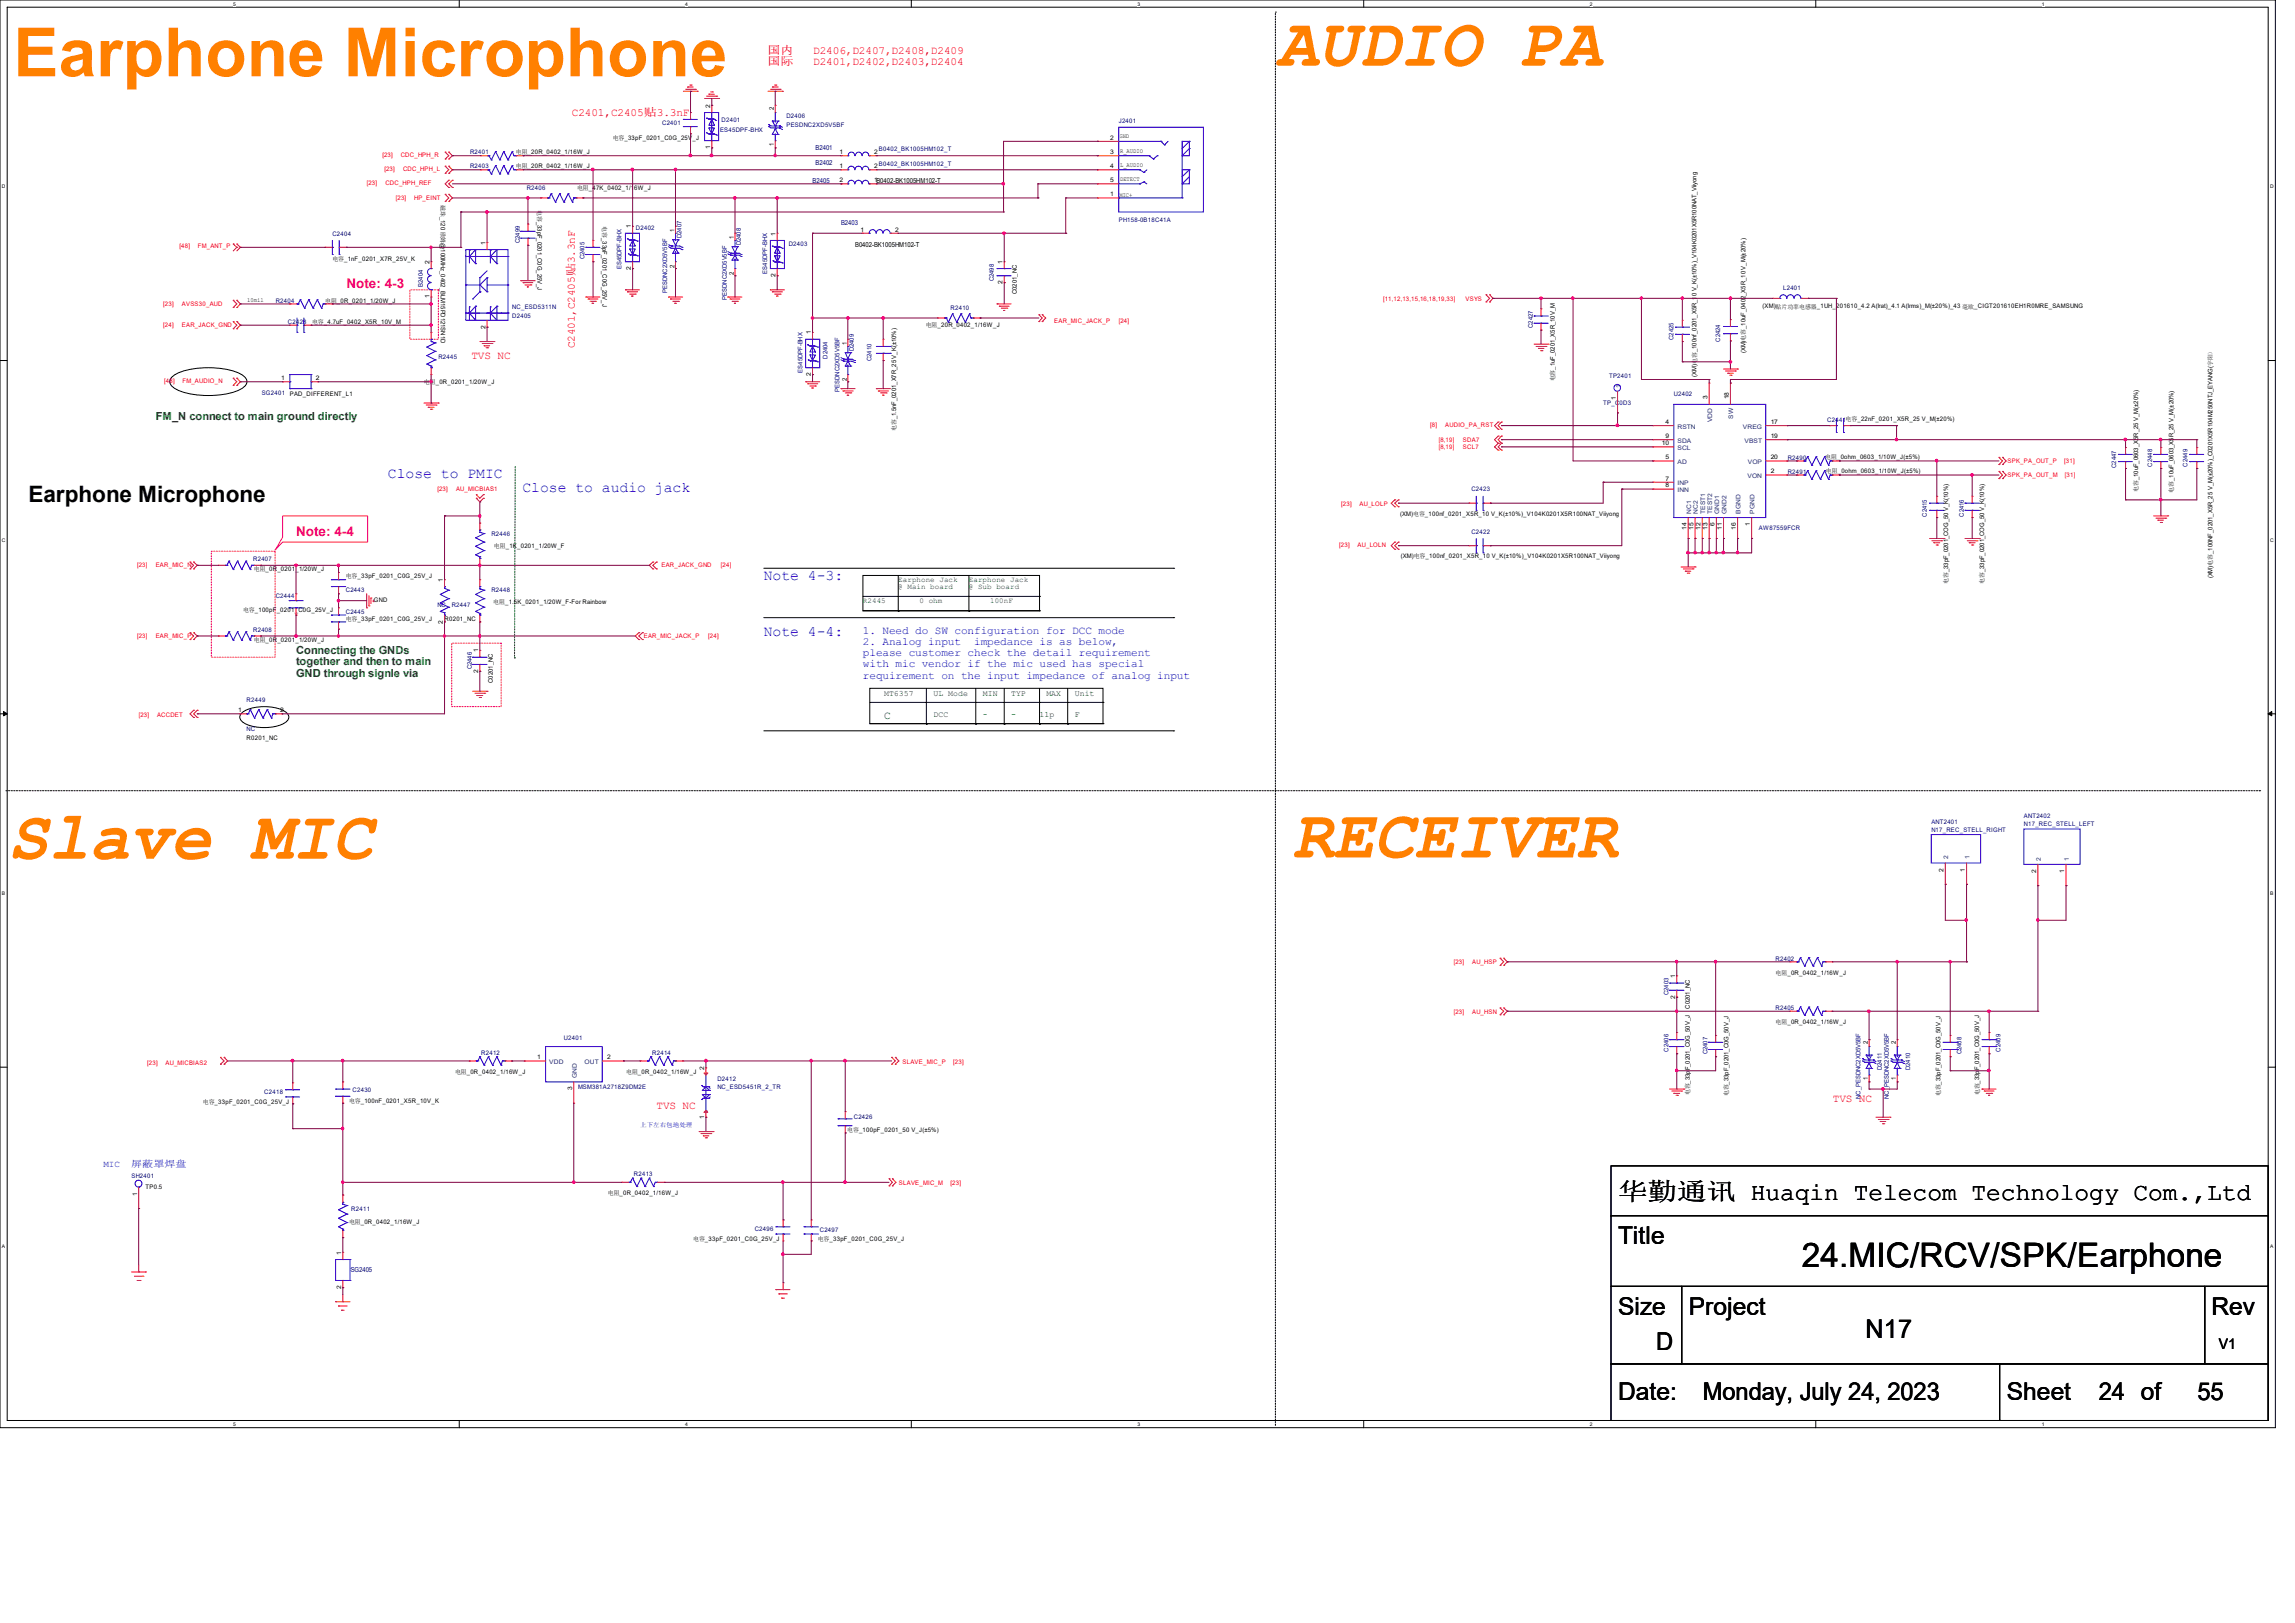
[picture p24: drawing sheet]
<svg xmlns="http://www.w3.org/2000/svg" width="297mm" height="210mm" viewBox="0 0 297 210" stroke-linecap="round" stroke-linejoin="round" font-family="sans-serif">
<defs><g id="words">
<g font-size="8.8" fill="#ff8000">
<text x="1.7" y="9.9">Earphone Microphone</text>
<text x="165.3" y="8.5">AUDIO PA</text>
<text x="1" y="111.1">Slave MIC</text>
<text x="167.3" y="111">RECEIVER</text>
</g>
<text font-size="4.4" x="233.2" y="163.9">24.MIC/RCV/SPK/Earphone</text>
<text font-size="3.3" x="241.4" y="173.1">N17</text>
<g font-size="3.2">
<text x="209.4" y="155.2">华勤通讯 Huaqin Telecom Technology Com.,Ltd</text>
<text x="209.4" y="161">Title</text>
<text x="209.4" y="170.2">Size</text>
<text x="218.6" y="170.2">Project</text>
<text x="286.2" y="170.2">Rev</text>
<text x="214.3" y="174.8">D</text>
<text x="209.4" y="181.1">Date:</text>
<text x="220.4" y="181.1">Monday, July 24, 2023</text>
<text x="259.7" y="181.1">Sheet</text>
<text x="271.6" y="181.1">24 of</text>
<text x="284.4" y="181.1">55</text>
</g>
<text font-size="2.9" x="3.7" y="64.9">Earphone Microphone</text>
<g font-size="1.9" fill="#00f">
<text x="50.2" y="61.8">Close to PMIC</text>
<text x="67.6" y="63.7">Close to audio jack</text>
<text x="98.8" y="75">Note 4-3:</text>
<text x="98.8" y="82.3">Note 4-4:</text>
</g>
<text font-size="1.9" x="287.2" y="174.5">V1</text>
<g font-size="1.7" fill="#ff0080">
<text x="44.8" y="37.3">Note: 4-3</text>
<text x="38.3" y="69.3">Note: 4-4</text>
</g>
<g font-size="1.4" fill="#f00">
<text x="99.3" y="6.9">国内</text>
<text x="99.3" y="8.4">国际</text>
<text x="105.2" y="6.9">D2406,D2407,D2408,D2409</text>
<text x="105.2" y="8.4">D2401,D2402,D2403,D2404</text>
<text x="74" y="15">C2401,C2405贴3.3nF</text>
<text x="61" y="46.5">TVS NC</text>
<text x="74.4" y="45.1" transform="rotate(-90 74.4 45.1)">C2401,C2405贴3.3nF</text>
<text x="85" y="143.5">TVS NC</text>
<text x="237.2" y="142.6">TVS NC</text>
</g>
<g font-size="1.4" fill="#008000">
<text x="20.2" y="54.4">FM_N connect to main ground directly</text>
<text x="38.3" y="84.6">Connecting the GNDs</text>
<text x="38.3" y="86.1">together and then to main</text>
<text x="38.3" y="87.5">GND through signle via</text>
<text x="114.4" y="93">C</text>
</g>
<g font-size="1.4" fill="#00f">
<text x="111.7" y="82">1. Need do SW configuration for DCC mode</text>
<text x="111.7" y="83.5">2. Analog input</text>
<text x="126.1" y="83.5">impedance is as below,</text>
<text x="111.7" y="84.9">please customer check the detail requirement</text>
<text x="111.7" y="86.4">with mic vendor if the mic used has special</text>
<text x="111.7" y="87.8">requirement on the input impedance of analog input</text>
</g>
<g font-size="1.2" fill="#00f">
<text x="13.4" y="151">MIC</text>
<text x="17" y="151">屏蔽罩焊盘</text>
</g>
<g font-size="1.1" fill="#008000">
<text x="114.4" y="90">MT6357</text>
<text x="120.8" y="90">UL Mode</text>
<text x="120.8" y="92.8">DCC</text>
<text x="127.2" y="92.8">-</text>
<text x="127.2" y="90">MIN</text>
<text x="130.9" y="92.8">-</text>
<text x="130.9" y="90">TYP</text>
<text x="134.5" y="92.8">11p</text>
<text x="135.4" y="90">MAX</text>
<text x="139.1" y="92.8">F</text>
<text x="139.1" y="90">Unit</text>
</g>
<g font-size="1" fill="#008000">
<text x="111.7" y="78">R2445</text>
<text x="116.2" y="75.3">Earphone Jack</text>
<text x="116.2" y="76.2">@ Main board</text>
<text x="119" y="78">0 ohm</text>
<text x="125.4" y="75.3">Earphone Jack</text>
<text x="125.4" y="76.2">@ Sub board</text>
<text x="128.1" y="78">100nF</text>
</g>
<g font-size=".9" fill="#000080">
<text x="105.2" y="23.7">B2405</text>
<text x="105.5" y="19.5">B2401</text>
<text x="105.5" y="21.3">B2402</text>
<text x="108.8" y="29.2">B2403</text>
<text x="45.4" y="164.6">SG2405</text>
</g>
<text font-size=".9" x="110.7" y="31.9">B0402-BK1005HM102-T</text>
<g font-size=".8" fill="#000080">
<text x="85.7" y="16.2">C2401</text>
<text x="93.2" y="17.1">ES45DPF-BHX</text>
<text x="93.4" y="15.8">D2401</text>
<text x="101.8" y="15.3">D2406</text>
<text x="101.8" y="16.4">PESDNC2XD5V5BF</text>
<text x="144.8" y="15.9">J2401</text>
<text x="60.8" y="21.8">R2403</text>
<text x="60.8" y="20">R2401</text>
<text x="113.8" y="19.6">B0402_BK1005HM102_T</text>
<text x="113.8" y="21.5">B0402_BK1005HM102_T</text>
<text x="68.2" y="24.6">R2406</text>
<text x="82.3" y="29.8">D2402</text>
<text x="144.8" y="28.7">PH158-0B18C41A</text>
<text x="43" y="30.5">C2404</text>
<text x="67.3" y="31.5" transform="rotate(-90 67.3 31.5)">C2499</text>
<text x="75.6" y="33.6" transform="rotate(-90 75.6 33.6)">C2405</text>
<text x="80.4" y="34.8" transform="rotate(-90 80.4 34.8)">ES45DPF-BHX</text>
<text x="88.2" y="30.8" transform="rotate(-90 88.2 30.8)">D2407</text>
<text x="95.9" y="31.8" transform="rotate(-90 95.9 31.8)">D2408</text>
<text x="99.3" y="35.4" transform="rotate(-90 99.3 35.4)">ES45DPF-BHX</text>
<text x="102.1" y="31.9">D2403</text>
<text x="35.7" y="39.2">R2404</text>
<text x="37.3" y="41.9">C2428</text>
<text x="54.7" y="37.1" transform="rotate(-90 54.7 37.1)">B2404</text>
<text x="66.3" y="41.1">D2405</text>
<text x="66.3" y="40">NC_ESD5311N</text>
<text x="86.4" y="37.9" transform="rotate(-90 86.4 37.9)">PESDNC2XD5V5BF</text>
<text x="94.1" y="38.8" transform="rotate(-90 94.1 38.8)">PESDNC2XD5V5BF</text>
<text x="123" y="40.2">R2410</text>
<text x="128.6" y="36.4" transform="rotate(-90 128.6 36.4)">C2498</text>
<text x="230.8" y="37.5">L2401</text>
<text x="56.7" y="46.5">R2445</text>
<text x="107.1" y="46.4" transform="rotate(-90 107.1 46.4)">D2404</text>
<text x="110.5" y="45.5" transform="rotate(-90 110.5 45.5)">D2409</text>
<text x="112.8" y="46.7" transform="rotate(-90 112.8 46.7)">C2410</text>
<text x="198.4" y="42.4" transform="rotate(-90 198.4 42.4)">C2427</text>
<text x="216.6" y="44" transform="rotate(-90 216.6 44)">C2425</text>
<text x="222.6" y="44.2" transform="rotate(-90 222.6 44.2)">C2424</text>
<text x="33.9" y="51.1">SG2401</text>
<text x="103.8" y="48.2" transform="rotate(-90 103.8 48.2)">ES45DPF-BHX</text>
<text x="108.7" y="50.7" transform="rotate(-90 108.7 50.7)">PESDNC2XD5V5BF</text>
<text x="207.5" y="52.4">TP_C0D3</text>
<text x="208.2" y="49">TP2401</text>
<text x="216.6" y="51.3">U2402</text>
<text x="231.4" y="59.5">R2490</text>
<text x="236.5" y="54.7">C2441电容_22nF_0201_X5R_25 V_M(±20%)</text>
<text x="190.4" y="63.6">C2423</text>
<text x="231.4" y="61.3">R2491</text>
<text x="273.9" y="60.5" transform="rotate(-90 273.9 60.5)">C2447</text>
<text x="278.5" y="60.4" transform="rotate(-90 278.5 60.4)">C2448</text>
<text x="283.1" y="60.4" transform="rotate(-90 283.1 60.4)">C2449</text>
<text x="63.6" y="69.3">R2446</text>
<text x="190.4" y="69.1">C2422</text>
<text x="227.6" y="68.6">AW87559FCR</text>
<text x="249.4" y="66.8" transform="rotate(-90 249.4 66.8)">C2415</text>
<text x="254.2" y="66.8" transform="rotate(-90 254.2 66.8)">C2416</text>
<text x="32.8" y="72.6">R2407</text>
<text x="35.7" y="77.4">C2444</text>
<text x="44.7" y="76.7">C2443</text>
<text x="63.6" y="76.7">R2448</text>
<text x="32.8" y="81.8">R2408</text>
<text x="44.7" y="79.4">C2445</text>
<text x="56.6" y="78.5">NC</text>
<text x="58.5" y="78.5">R2447</text>
<text x="61" y="86.6" transform="rotate(-90 61 86.6)">C2446</text>
<text x="31.9" y="90.8">R2449</text>
<text x="31.9" y="94.6">NC</text>
<text x="249.9" y="106.6">ANT2401</text>
<text x="249.9" y="107.6">N17_REC_STELL_RIGHT</text>
<text x="261.9" y="105.8">ANT2402</text>
<text x="261.9" y="106.9">N17_REC_STELL_LEFT</text>
<text x="229.8" y="124.3">R2402</text>
<text x="215.9" y="128.8" transform="rotate(-90 215.9 128.8)">C2403</text>
<text x="229.8" y="130.7">R2405</text>
<text x="62.3" y="136.5">R2412</text>
<text x="73" y="134.5">U2401</text>
<text x="84.4" y="136.5">R2414</text>
<text x="215.9" y="136.1" transform="rotate(-90 215.9 136.1)">C2406</text>
<text x="221" y="136.4" transform="rotate(-90 221 136.4)">C2407</text>
<text x="253.9" y="136.4" transform="rotate(-90 253.9 136.4)">C2408</text>
<text x="258.9" y="136.1" transform="rotate(-90 258.9 136.1)">C2409</text>
<text x="34.2" y="141.6">C2418</text>
<text x="45.6" y="141.3">C2430</text>
<text x="74.8" y="140.9">MSM381A2718Z9DM2E</text>
<text x="92.8" y="139.9">D2412</text>
<text x="92.8" y="141">NC_ESD5451R_2_TR</text>
<text x="240.8" y="142.2" transform="rotate(-90 240.8 142.2)">NC_PESDNC2XD5V5BF</text>
<text x="243.5" y="138.5" transform="rotate(-90 243.5 138.5)">D2411</text>
<text x="244.5" y="142.2" transform="rotate(-90 244.5 142.2)">NC_PESDNC2XD5V5BF</text>
<text x="247.2" y="138.5" transform="rotate(-90 247.2 138.5)">D2410</text>
<text x="110.5" y="144.8">C2426</text>
<text x="17" y="152.4">SH2401</text>
<text x="82" y="152.2">R2413</text>
<text x="45.5" y="156.7">R2411</text>
<text x="97.7" y="159.3">C2496</text>
<text x="106.1" y="159.4">C2497</text>
</g>
<g font-size=".8">
<text x="91.9" y="13.9" transform="rotate(-90 91.9 13.9)">2</text>
<text x="100.2" y="14.2" transform="rotate(-90 100.2 14.2)">2</text>
<text x="144.9" y="17.9">GND</text>
<text x="66.8" y="21.8">电阻_20R_0402_1/16W_J</text>
<text x="66.8" y="20">电阻_20R_0402_1/16W_J</text>
<text x="79.3" y="18.1">电容_33pF_0201_C0G_25V_J</text>
<text x="91.9" y="19.3" transform="rotate(-90 91.9 19.3)">1</text>
<text x="100.2" y="18.8" transform="rotate(-90 100.2 18.8)">1</text>
<text x="108.6" y="23.6">2</text>
<text x="108.6" y="19.9">1</text>
<text x="108.6" y="21.8">1</text>
<text x="113.1" y="23.6">1B0402-BK1005HM102-T</text>
<text x="113.1" y="19.9">2</text>
<text x="113.1" y="21.8">2</text>
<text x="143.7" y="18.1">2</text>
<text x="143.7" y="19.9">3</text>
<text x="143.7" y="21.8">4</text>
<text x="143.7" y="23.6">5</text>
<text x="145" y="19.8">R_AUDIO</text>
<text x="145" y="21.5">L_AUDIO</text>
<text x="145" y="23.5">DETECT</text>
<text x="57.1" y="26.5" transform="rotate(90 57.1 26.5)">磁珠_120 欧姆@100MHz_0402_BLM15PD121SN1D</text>
<text x="69.6" y="27.2" transform="rotate(90 69.6 27.2)">电容_33pF_0201_C0G_25V_J</text>
<text x="74.7" y="24.6">电阻_47K_0402_1/16W_J</text>
<text x="78" y="29.3" transform="rotate(90 78 29.3)">电容_33pF_0201_C0G_25V_J</text>
<text x="81.7" y="29.5" transform="rotate(-90 81.7 29.5)">1</text>
<text x="111.4" y="30">1</text>
<text x="115.9" y="30">2</text>
<text x="143.7" y="25.4">1</text>
<text x="144.9" y="25.5">MIC+</text>
<text x="43" y="33.8">电容_1nF_0201_X7R_25V_K</text>
<text x="55.6" y="34.1" transform="rotate(-90 55.6 34.1)">2</text>
<text x="62.8" y="31.7" transform="rotate(-90 62.8 31.7)">1</text>
<text x="81.7" y="35" transform="rotate(-90 81.7 35)">2</text>
<text x="87.3" y="34.7" transform="rotate(-90 87.3 34.7)">2</text>
<text x="87.3" y="30" transform="rotate(-90 87.3 30)">1</text>
<text x="95" y="35.6" transform="rotate(-90 95 35.6)">2</text>
<text x="95" y="30.9" transform="rotate(-90 95 30.9)">1</text>
<text x="100.4" y="35.9" transform="rotate(-90 100.4 35.9)">2</text>
<text x="100.4" y="30.5" transform="rotate(-90 100.4 30.5)">1</text>
<text x="129.7" y="34.1" transform="rotate(-90 129.7 34.1)">1</text>
<text x="32" y="39.1">10mil</text>
<text x="40.4" y="41.9">电容_4.7uF_0402_X5R_10V_M</text>
<text x="42.1" y="39.2">电阻_0R_0201_1/20W_J</text>
<text x="55.6" y="38.6" transform="rotate(-90 55.6 38.6)">1</text>
<text x="129.7" y="36.8" transform="rotate(-90 129.7 36.8)">2</text>
<text x="131.6" y="38.1" transform="rotate(-90 131.6 38.1)">C0201_NC</text>
<text x="228.1" y="39.9">(XM)贴片功率电感器_1UH_201610_4.2 A(lrat)_4.1 A(lrms)_M(±20%)_43 毫欧_CIGT201610EH1R0MRE_SAMSUNG</text>
<text x="62.8" y="42.5" transform="rotate(-90 62.8 42.5)">2</text>
<text x="104.9" y="43.3" transform="rotate(-90 104.9 43.3)">1</text>
<text x="109.6" y="44.6" transform="rotate(-90 109.6 44.6)">1</text>
<text x="119.8" y="42.4">电阻_20R_0402_1/16W_J</text>
<text x="225.9" y="45.7" transform="rotate(-90 225.9 45.7)">(XM)电容_10uF_0402_X5R_10 V_M(±20%)</text>
<text x="36.4" y="49.2">1</text>
<text x="37.5" y="51.2">PAD_DIFFERENT_L1</text>
<text x="40.9" y="49.2">2</text>
<text x="54.9" y="49.7">电阻_0R_0201_1/20W_J</text>
<text x="104.9" y="48.7" transform="rotate(-90 104.9 48.7)">2</text>
<text x="109.6" y="49.3" transform="rotate(-90 109.6 49.3)">2</text>
<text x="201.2" y="49.4" transform="rotate(-90 201.2 49.4)">电容_1uF_0201_X5R_10V_M</text>
<text x="209.1" y="51.8" transform="rotate(-90 209.1 51.8)">1</text>
<text x="219.6" y="48.7" transform="rotate(-90 219.6 48.7)">(XM)电容_100nf_0201_X5R_10 V_K(±10%)_V104K0201X5R100NAT_Viiyong</text>
<text x="221" y="51.7" transform="rotate(-90 221 51.7)">3</text>
<text x="223.7" y="51.7" transform="rotate(-90 223.7 51.7)">18</text>
<text x="116" y="55.8" transform="rotate(-90 116 55.8)">电容_1.5nF_0201_X7R_25 V_K(±10%)</text>
<text x="215.1" y="57.6">10</text>
<text x="215.5" y="54.9">4</text>
<text x="215.5" y="56.7">9</text>
<text x="215.5" y="59.4">5</text>
<text x="229.2" y="59.4">20</text>
<text x="229.2" y="56.7">19</text>
<text x="229.2" y="54.9">17</text>
<text x="236.2" y="59.4">电阻_0ohm_0603_1/10W_J(±5%)</text>
<text x="215.5" y="62.2">7</text>
<text x="215.5" y="63.1">8</text>
<text x="229.2" y="61.3">2</text>
<text x="236.3" y="61.2">电阻_0ohm_0603_1/10W_J(±5%)</text>
<text x="276.7" y="63.7" transform="rotate(-90 276.7 63.7)">电容_10uF_0603_X5R_25 V_M(±20%)</text>
<text x="281.3" y="63.8" transform="rotate(-90 281.3 63.8)">电容_10uF_0603_X5R_25 V_M(±20%)</text>
<text x="63.9" y="70.9">电阻_1K_0201_1/20W_F</text>
<text x="181.2" y="66.7">(XM)电容_100nf_0201_X5R_10 V_K(±10%)_V104K0201X5R100NAT_Viiyong</text>
<text x="218.3" y="68.5" transform="rotate(-90 218.3 68.5)">14</text>
<text x="219.2" y="68.5" transform="rotate(-90 219.2 68.5)">15</text>
<text x="220.1" y="68.5" transform="rotate(-90 220.1 68.5)">12</text>
<text x="221" y="68.5" transform="rotate(-90 221 68.5)">13</text>
<text x="221.9" y="68.1" transform="rotate(-90 221.9 68.1)">6</text>
<text x="222.8" y="68.5" transform="rotate(-90 222.8 68.5)">11</text>
<text x="224.7" y="68.5" transform="rotate(-90 224.7 68.5)">16</text>
<text x="226.5" y="68.1" transform="rotate(-90 226.5 68.1)">1</text>
<text x="32.8" y="73.9">电阻_0R_0201_1/20W_J</text>
<text x="44.7" y="74.8">电容_33pF_0201_C0G_25V_J</text>
<text x="48.4" y="77.9">GND</text>
<text x="57.3" y="75.3" transform="rotate(-90 57.3 75.3)">1</text>
<text x="181.3" y="72.2">(XM)电容_100nf_0201_X5R_10 V_K(±10%)_V104K0201X5R100NAT_Viiyong</text>
<text x="252.1" y="75.6" transform="rotate(-90 252.1 75.6)">电容_33pF_0201_COG_50 V_K(10%)</text>
<text x="256.8" y="75.6" transform="rotate(-90 256.8 75.6)">电容_33pF_0201_COG_50 V_K(10%)</text>
<text x="286.3" y="74.8" transform="rotate(-90 286.3 74.8)">(XM)电容_100NF_0201_X5R_25 V_M(±20%)_C0201X5R104M250NTJ_EYANG(宇阳）</text>
<text x="31.5" y="79.2">电容_100pF_0201_C0G_25V_J</text>
<text x="32.8" y="83.1">电阻_0R_0201_1/20W_J</text>
<text x="44.7" y="80.3">电容_33pF_0201_C0G_25V_J</text>
<text x="57.3" y="80.7" transform="rotate(-90 57.3 80.7)">2</text>
<text x="57.5" y="80.3">R0201_NC</text>
<text x="63.8" y="78.1">电阻_1.5K_0201_1/20W_F-For Rainbow</text>
<text x="61.9" y="87.1" transform="rotate(-90 61.9 87.1)">2</text>
<text x="61.9" y="84.4" transform="rotate(-90 61.9 84.4)">1</text>
<text x="63.8" y="88.4" transform="rotate(-90 63.8 88.4)">C0201_NC</text>
<text x="30.8" y="92.2">1</text>
<text x="31.9" y="95.8">R0201_NC</text>
<text x="36.2" y="92.2">2</text>
<text x="251.5" y="112.8" transform="rotate(-90 251.5 112.8)">2</text>
<text x="254.3" y="112.8" transform="rotate(-90 254.3 112.8)">1</text>
<text x="263.5" y="112.9" transform="rotate(-90 263.5 112.9)">2</text>
<text x="267.2" y="112.9" transform="rotate(-90 267.2 112.9)">1</text>
<text x="216.8" y="129.2" transform="rotate(-90 216.8 129.2)">2</text>
<text x="216.8" y="126.6" transform="rotate(-90 216.8 126.6)">1</text>
<text x="218.7" y="130.5" transform="rotate(-90 218.7 130.5)">C0201_NC</text>
<text x="229.8" y="126.2">电阻_0R_0402_1/16W_J</text>
<text x="69.5" y="137.1">1</text>
<text x="78.6" y="137.1">2</text>
<text x="229.8" y="132.5">电阻_0R_0402_1/16W_J</text>
<text x="241.7" y="135.1" transform="rotate(-90 241.7 135.1)">2</text>
<text x="245.4" y="135.1" transform="rotate(-90 245.4 135.1)">2</text>
<text x="26.2" y="142.9">电容_33pF_0201_C0G_25V_J</text>
<text x="45.2" y="142.8">电容_100nF_0201_X5R_10V_K</text>
<text x="58.9" y="138.9">电阻_0R_0402_1/16W_J</text>
<text x="74" y="141.1" transform="rotate(-90 74 141.1)">3</text>
<text x="81" y="138.9">电阻_0R_0402_1/16W_J</text>
<text x="91.1" y="138.5" transform="rotate(-90 91.1 138.5)">2</text>
<text x="218.7" y="141.7" transform="rotate(-90 218.7 141.7)">电容_33pF_0201_C0G_50V_J</text>
<text x="223.7" y="141.9" transform="rotate(-90 223.7 141.9)">电容_33pF_0201_C0G_50V_J</text>
<text x="241.7" y="139.7" transform="rotate(-90 241.7 139.7)">1</text>
<text x="245.4" y="139.7" transform="rotate(-90 245.4 139.7)">1</text>
<text x="251.1" y="141.9" transform="rotate(-90 251.1 141.9)">电容_33pF_0201_C0G_50V_J</text>
<text x="256.2" y="141.7" transform="rotate(-90 256.2 141.7)">电容_33pF_0201_C0G_50V_J</text>
<text x="91.1" y="144.8" transform="rotate(-90 91.1 144.8)">1</text>
<text x="109.6" y="146.5">电容_100pF_0201_50 V_J(±5%)</text>
<text x="17.7" y="154.7" transform="rotate(-90 17.7 154.7)">1</text>
<text x="18.8" y="153.8">TP0.5</text>
<text x="78.7" y="154.7">电阻_0R_0402_1/16W_J</text>
<text x="45.2" y="158.4">电阻_0R_0402_1/16W_J</text>
<text x="89.7" y="160.6">电容_33pF_0201_C0G_25V_J</text>
<text x="105.8" y="160.6">电容_33pF_0201_C0G_25V_J</text>
<text x="44.2" y="166.8" transform="rotate(-90 44.2 166.8)">2</text>
<text x="44.2" y="162.4" transform="rotate(-90 44.2 162.4)">1</text>
</g>
<g font-size=".8" fill="#f00">
<text x="49.5" y="20.4">[23]</text>
<text x="49.7" y="22.1">[23]</text>
<text x="51.9" y="20.4">CDC_HPH_R</text>
<text x="52.2" y="22.1">CDC_HPH_L</text>
<text x="47.5" y="24">[23]</text>
<text x="49.9" y="24">CDC_HPH_REF</text>
<text x="51.2" y="25.8">[23]</text>
<text x="53.6" y="25.8">HP_EINT</text>
<text x="23.2" y="32.1">[48]</text>
<text x="25.6" y="32.1">FM_ANT_P</text>
<text x="21.1" y="39.5">[23]</text>
<text x="23.5" y="39.5">AVSS30_AUD</text>
<text x="136.4" y="41.7">EAR_MIC_JACK_P</text>
<text x="144.8" y="41.7">[24]</text>
<text x="179" y="39">[11,12,13,15,16,18,19,33]</text>
<text x="189.7" y="39">VSYS</text>
<text x="21.1" y="42.3">[24]</text>
<text x="23.5" y="42.3">EAR_JACK_GND</text>
<text x="21.3" y="49.6">[48]</text>
<text x="23.6" y="49.6">FM_AUDIO_N</text>
<text x="185.1" y="55.3">[8]</text>
<text x="186.2" y="57.2">[8,19]</text>
<text x="186.2" y="58.1">[8,19]</text>
<text x="187" y="55.3">AUDIO_PA_RST</text>
<text x="189.3" y="57.2">SDA7</text>
<text x="189.3" y="58.1">SCL7</text>
<text x="259.8" y="59.9">SPK_PA_OUT_P</text>
<text x="267.1" y="59.9">[31]</text>
<text x="56.6" y="63.5">[23]</text>
<text x="59" y="63.5">AU_MICBIAS1</text>
<text x="173.6" y="65.4">[23]</text>
<text x="175.9" y="65.4">AU_LOLP</text>
<text x="259.8" y="61.7">SPK_PA_OUT_M</text>
<text x="267.2" y="61.7">[31]</text>
<text x="173.3" y="70.8">[23]</text>
<text x="175.7" y="70.8">AU_LOLN</text>
<text x="17.7" y="73.4">[23]</text>
<text x="20.2" y="73.4">EAR_MIC_N</text>
<text x="85.6" y="73.4">EAR_JACK_GND</text>
<text x="93.3" y="73.4">[24]</text>
<text x="17.7" y="82.5">[23]</text>
<text x="20.2" y="82.5">EAR_MIC_P</text>
<text x="83.3" y="82.5">EAR_MIC_JACK_P</text>
<text x="91.7" y="82.5">[24]</text>
<text x="18" y="92.7">[23]</text>
<text x="20.3" y="92.7">ACCDET</text>
<text x="188.1" y="124.8">[23]</text>
<text x="190.5" y="124.8">AU_HSP</text>
<text x="188.1" y="131.2">[23]</text>
<text x="190.5" y="131.2">AU_HSN</text>
<text x="19.1" y="137.8">[23]</text>
<text x="21.4" y="137.8">AU_MICBIAS2</text>
<text x="116.8" y="137.7">SLAVE_MIC_P</text>
<text x="123.4" y="137.7">[23]</text>
<text x="116.3" y="153.4">SLAVE_MIC_M</text>
<text x="123" y="153.4">[23]</text>
</g>
<g font-size=".8" fill="#004080">
<text x="209.7" y="50.2" transform="rotate(-90 209.7 50.2)">1</text>
<text x="217.1" y="55.5">RSTN</text>
<text x="217.1" y="57.3">SDA</text>
<text x="217.1" y="58.2">SCL</text>
<text x="221.6" y="54.7" transform="rotate(-90 221.6 54.7)">VDD</text>
<text x="224.3" y="54.2" transform="rotate(-90 224.3 54.2)">SW</text>
<text x="225.6" y="55.5">VREG</text>
<text x="225.8" y="57.3">VBST</text>
<text x="217.1" y="60">AD</text>
<text x="217.1" y="62.8">INP</text>
<text x="217.1" y="63.7">INN</text>
<text x="226.2" y="61.8">VON</text>
<text x="226.2" y="60">VOP</text>
<text x="218.9" y="66.5" transform="rotate(-90 218.9 66.5)">NC1</text>
<text x="219.7" y="66.5" transform="rotate(-90 219.7 66.5)">NC2</text>
<text x="220.7" y="66.5" transform="rotate(-90 220.7 66.5)">TEST1</text>
<text x="221.6" y="66.5" transform="rotate(-90 221.6 66.5)">TEST2</text>
<text x="222.5" y="66.5" transform="rotate(-90 222.5 66.5)">GND1</text>
<text x="223.4" y="66.5" transform="rotate(-90 223.4 66.5)">GND2</text>
<text x="225.2" y="66.5" transform="rotate(-90 225.2 66.5)">BGND</text>
<text x="227.1" y="66.5" transform="rotate(-90 227.1 66.5)">PGND</text>
<text x="252.1" y="111.2" transform="rotate(-90 252.1 111.2)">2</text>
<text x="254.9" y="111.2" transform="rotate(-90 254.9 111.2)">1</text>
<text x="264.1" y="111.4" transform="rotate(-90 264.1 111.4)">2</text>
<text x="267.7" y="111.4" transform="rotate(-90 267.7 111.4)">1</text>
<text x="71.1" y="137.7">VDD</text>
<text x="75.7" y="137.7">OUT</text>
<text x="74.6" y="139.5" transform="rotate(-90 74.6 139.5)">GND</text>
</g>
<text font-size=".8" fill="#00f" x="82.8" y="145.9">上下左右包地处理</text>
<g font-size=".6">
<text x="30.2" y=".7">5</text>
<text x="88.7" y=".7">4</text>
<text x="147.2" y=".7">3</text>
<text x="205.7" y=".7">2</text>
<text x="264.2" y=".7">1</text>
<text x=".3" y="24.4">D</text>
<text x="293.8" y="24.4">D</text>
<text x=".3" y="70.1">C</text>
<text x="293.8" y="70.1">C</text>
<text x=".3" y="115.8">B</text>
<text x="293.8" y="115.8">B</text>
<text x=".3" y="161.5">A</text>
<text x="293.8" y="161.5">A</text>
<text x="30.2" y="184.5">5</text>
<text x="88.7" y="184.5">4</text>
<text x="147.2" y="184.5">3</text>
<text x="205.7" y="184.5">2</text>
<text x="264.2" y="184.5">1</text>
</g>
</g></defs>
<path d="M0 0h294.5v184.7h-294.5zM.9 .9h292.6v182.9h-292.6z" fill="none" stroke="#000" stroke-width=".13"/>
<g fill="#fff">
<path d="M30.2 .1h.3v.7h-.3z"/>
<path d="M30.2 183.9h.3v.8h-.3z"/>
</g>
<path d="M59.4 0v.9M59.4 183.8v.9" fill="none" stroke="#000" stroke-width=".13"/>
<g fill="#fff">
<path d="M88.7 .1h.3v.7h-.3z"/>
<path d="M88.7 183.9h.3v.8h-.3z"/>
</g>
<path d="M117.9 0v.9M117.9 183.8v.9" fill="none" stroke="#000" stroke-width=".13"/>
<g fill="#fff">
<path d="M147.2 .1h.3v.7h-.3z"/>
<path d="M147.2 183.9h.3v.8h-.3z"/>
</g>
<path d="M176.5 0v.9M176.5 183.8v.9" fill="none" stroke="#000" stroke-width=".13"/>
<g fill="#fff">
<path d="M205.7 .1h.4v.7h-.4z"/>
<path d="M205.7 183.9h.4v.8h-.4z"/>
</g>
<path d="M235 0v.9M235 183.8v.9" fill="none" stroke="#000" stroke-width=".13"/>
<g fill="#fff">
<path d="M264.2 .1h.4v.7h-.4z"/>
<path d="M264.2 183.9h.4v.8h-.4z"/>
<path d="M.3 23.8h.4v.7h-.4z"/>
<path d="M293.8 23.8h.5v.7h-.5z"/>
<path d="M.3 69.5h.4v.7h-.4z"/>
<path d="M293.8 69.5h.5v.7h-.5z"/>
</g>
<path d="M0 46.7h.9M293.5 46.7h1" fill="none" stroke="#000" stroke-width=".13"/>
<g fill="#fff">
<path d="M.3 115.2h.4v.8h-.4z"/>
<path d="M293.8 115.2h.4v.8h-.4z"/>
</g>
<path d="M0 92.4h.9M293.5 92.4h1" fill="none" stroke="#000" stroke-width=".13"/>
<path d="M.5 92.1l.4 .3-.4 .2zM293.5 92.4l.5-.3v.5z" fill="#000" stroke="#000" stroke-width=".13"/>
<g fill="#fff">
<path d="M.3 161h.3v.7h-.3z"/>
<path d="M293.8 161h.4v.7h-.4z"/>
</g>
<g fill="none" stroke="#000" stroke-width=".13">
<path d="M22.4 48.7a7.9 7.9 0 0 1 4.6-1.1 7.9 7.9 0 0 1 4.6 1.1 .82 .82 0 0 1 0 1.4 7.9 7.9 0 0 1-4.6 1.1 7.9 7.9 0 0 1-4.6-1.1 .82 .82 0 0 1 0-1.4zM98.8 73.5h53.1M98.8 79.9h53.1M111.7 74.5h22.8v4.5h-22.8zM111.7 77.2h22.8M111.7 79h22.8M116.2 79.1h.1M116.2 74.5v4.6M125.4 79.1h.1M125.4 74.5v4.6M134.5 77.2h.1M134.5 79h.1"/>
<path d="M151.9 73.5h.1M151.9 79.9h.1M31.4 92.2a5.7 5.7 0 0 1 5.7 0 .71 .71 0 0 1 0 1.2 5.7 5.7 0 0 1-5.7 0 .71 .71 0 0 1 0-1.2zM98.8 94.6h53.1M112.6 89.1h30.1v4.5h-30.1zM112.6 90.9h30.1M112.6 93.6h30.1M119.9 93.7h.1M119.9 89.1v4.6M126.3 93.7h.1M126.3 89.1v4.6M130 93.7h.1"/>
<path d="M130 89.1v4.6M134.5 93.7h.1M134.5 89.1v4.6M138.2 93.7h.1M138.2 89.1v4.6M142.7 90.9h.1M142.7 93.6h.1M151.9 94.6h.1M0 138.1h.9M293.5 138.1h1M208.5 157.3h85v9.2h-85zM208.5 150.9h85v6.4h-85z"/>
<path d="M208.5 166.5h9.1v10h-9.1zM208.5 176.5h50.3v7.3h-50.3zM217.6 166.5h67.7v10h-67.7zM258.8 176.5h34.7v7.3h-34.7zM285.3 166.5h8.2v10h-8.2z"/>
</g>
<path d="M165.1 1.6h.1M.8 102.3h291.6M292.4 102.3h.1M165.1 184.4v-182.8" fill="none" stroke="#000" stroke-width=".13" stroke-dasharray=".2 .2"/>
<path d="M53 37.5h3.7v6.4h-3.7zM27.3 71.3h8.3v13.7h-8.3zM36.6 66.8h11v3.3h-11l-1 1.1 1-1.7zM58.5 83.2h6.4v8.2h-6.4z" fill="none" stroke="#ff0080" stroke-width=".13"/>
<path d="M66.7 60.4l-.1 24.7M66.6 85.1h.1" fill="none" stroke="#008000" stroke-width=".13"/>
<g fill="none" stroke="#f00" stroke-width=".13">
<path d="M57.6 19.7h.1M57.6 19.7l.5 .5-.5 .4M58.1 19.7h.1M58.1 19.7l.4 .5-.4 .4M88.4 11.8h1.9M88.7 11.6h1.3M89 11.3h.1M89 11.3h.7M89.3 11h.2M89.4 14.6h.1M89.4 17.3h.1M89.4 14.6v.9"/>
<path d="M89.4 16.4v.9M89.5 11h.1M90 11.6h.1M90.3 11.8h.1M91.2 12.7h1.8M91.4 12.4h1.4M91.7 12.2h.1M91.7 12.2h.8M92 11.9h.2M92.1 19.1h.1M92.1 13.6h.1M92.1 13.6v1"/>
<path d="M92.1 18.2v.9M92.2 11.9h.1M92.8 12.4h.1M93 12.7h.1M99.4 11.8h1.9M99.7 11.6h1.3M99.9 11.3h.1M99.9 11.3h.8M100.2 11h.2M100.3 13.6h.1M100.3 19.1h.1M100.3 13.6v1"/>
<path d="M100.3 18.2v.9M100.4 11h.1M101 11.6h.1M101.3 11.8h.1M142 18.3h.1M142 18.3h2.8M30.2 31.6h.1M30.2 38.9h.1M30.2 39.8h.1M30.2 31.6l.4 .4M30.2 38.9l.4 .4-.4 .5M30.6 32h.1"/>
<path d="M30.6 31.6h.1M30.6 39.8h.1M30.6 38.9h.1M30.6 32l-.4 .5M30.6 31.6l.5 .4M30.6 38.9l.5 .4-.5 .5M31.1 32h.1M31.1 32l-.5 .5M37.5 39.3h.1M37.5 39.3h.9M42.1 32h.1M42.1 39.3h.9"/>
<path d="M42.1 32h.9M43 39.3h.1M43.9 32h.9M44.8 32h.1M55.8 38.4h.1M55.8 33.9h.1M55.8 33.9v.9M55.8 37.5v.9M57.6 20.6h.1M57.6 22.4h.1M57.6 21.5h.1M57.6 25.1h.1"/>
<path d="M57.6 26.1h.1M57.6 21.5l.5 .5-.5 .4M57.6 25.1l.5 .5-.5 .5M58.1 20.6h.1M58.1 21.5h.1M58.1 22.4h.1M58.1 26.1h.1M58.1 25.1h.1M58.1 23.3h.1M58.1 24.3h.1M58.1 21.5l.4 .5-.4 .4M58.1 25.1l.4 .5-.4 .5"/>
<path d="M58.1 23.3l-.5 .5 .5 .5M58.5 23.3h.1M58.5 24.3h.1M58.5 23.3l-.4 .5 .4 .5M62.2 22h.1M62.2 20.2h.1M62.2 20.2h.9M62.2 22h.9M63 31.4h.1M63 31.4v.9M66.8 20.2h.9M66.8 22h.9"/>
<path d="M67.4 36.3h.1M67.4 36.3h1.9M67.7 36.6h.1M67.7 22h.1M67.7 20.2h.1M67.7 36.6h1.3M67.9 36.9h.8M68.2 37.1h.1M68.2 37.1h.2M68.3 29h.1M68.3 31.7h.1M68.3 29v.9"/>
<path d="M68.3 30.8v.9M68.7 36.9h.1M70 25.6h.1M70 25.6h.9M74.5 25.6h.9M75.4 25.6h.1M75.8 38.4h.1M75.8 38.4h1.8M76.1 38.7h.1M76.1 38.7h1.3M76.4 39h.7M76.6 39.2h.1"/>
<path d="M76.6 39.2h.2M76.8 31.1h.1M76.8 33.9h.1M76.8 31.1v.9M76.8 32.9v1M77.1 39h.1M80.9 37.5h.1M80.9 37.5h1.9M81.2 37.8h.1M81.2 37.8h1.3M81.5 38.1h.7M81.7 38.3h.1"/>
<path d="M81.7 38.3h.3M81.9 29.3h.1M81.9 34.8h.1M81.9 29.3v.9M81.9 33.9v.9M82.2 38.1h.1M86.5 38.4h.1M86.5 38.4h1.8M86.8 38.7h.1M86.8 38.7h1.3M87.1 39h.7M87.3 39.2h.1"/>
<path d="M87.3 39.2h.2M87.4 34.8h.1M87.4 29.3h.1M87.4 29.3v.9M87.4 33.9v.9M87.8 39h.1M94.2 38.4h.1M94.2 38.4h1.8M94.5 38.7h.1M94.5 38.7h1.3M94.7 39h.8M95 39.2h.1"/>
<path d="M95 39.2h.2M95.1 35.7h.1M95.1 30.2h.1M95.1 30.2v.9M95.1 34.8v.9M95.5 39h.1M99.7 37.5h.1M99.7 37.5h1.8M99.9 37.8h.1M99.9 37.8h1.4M100.2 38.1h.8M100.5 38.3h.1"/>
<path d="M100.5 38.3h.2M100.6 30.2h.1M100.6 35.7h.1M100.6 30.2v.9M100.6 34.8v.9M101 38.1h.1M108.8 23.8h.1M108.8 20.2h.1M108.8 22h.1M108.8 20.2h.9M108.8 22h.9M108.8 23.8h.9"/>
<path d="M111.6 30.2h.1M111.6 30.2h.9M112.5 20.2h.9M112.5 22h.9M112.5 23.8h.9M113.4 23.8h.1M113.4 20.2h.1M113.4 22h.1M115.2 30.2h1M116.2 30.2h.1M129 39.3h.1M129 39.3h1.9"/>
<path d="M129.3 39.6h.1M129.3 39.6h1.3M129.6 39.9h.7M130 33.9h.1M130 36.6h.1M130 33.9v.9M130 35.7v.9M130.3 39.9h.1M142 25.6h.1M142 20.2h.1M142 22h.1M142 23.8h.1"/>
<path d="M142 25.6h2.8M142 20.2h2.8M142 22h2.8M142 23.8h2.8M192.3 38.1h.1M192.3 39.1h.1M192.3 38.1l.5 .5-.5 .5M192.8 39.1h.1M192.8 38.1h.1M192.8 38.1l.4 .5-.4 .5M199.4 40h.1M199.4 40v.9"/>
<path d="M229.4 38.6h.1M229.4 38.6h.9M233.1 38.6h.9M234 38.6h.1M30.2 41.6h.1M30.2 42.5h.1M30.2 48.9h.1M30.2 49.9h.1M30.2 41.6l.4 .5-.4 .4M30.2 48.9l.4 .5-.4 .5M30.6 42.5h.1M30.6 41.6h.1"/>
<path d="M30.6 49.9h.1M30.6 48.9h.1M30.6 48.9l.5 .5-.5 .5M30.6 41.6l.5 .5-.5 .4M36.6 49.4h.1M36.6 49.4h.9M37.5 42.1h.1M37.5 42.1h.9M39.3 42.1h1M40.3 42.1h.1M40.3 49.4h.8M41.1 49.4h.1"/>
<path d="M54.9 52.2h1.8M55.2 52.4h1.2M55.4 52.7h.1M55.4 52.7h.8M55.7 53h.2M55.8 48.5h.1M55.8 43h.1M55.8 43v.9M55.8 47.6v.9M55.9 53h.1M56.4 52.4h.1M56.7 52.2h.1"/>
<path d="M62.1 44.2h1.8M62.4 44.4h1.3M62.7 44.7h.1M62.7 44.7h.7M62.9 45h.2M63 42.3h.1M63 41.4v.9M63.1 45h.1M63.7 44.4h.1M63.9 44.2h.1M104.3 49.4h.1M104.3 49.4h1.8"/>
<path d="M104.5 49.7h.1M104.5 49.7h1.3M104.8 50h.7M105.1 50.2h.1M105.1 50.2h.2M105.2 43h.1M105.2 48.5h.1M105.2 43v.9M105.2 47.6v.9M105.5 50h.1M108.8 50.3h.1M108.8 50.3h1.9"/>
<path d="M109.1 50.6h.1M109.1 50.6h1.3M109.4 50.8h.7M109.6 51.1h.1M109.6 51.1h.3M109.7 49.4h.1M109.7 43.9h.1M109.7 43.9v.9M109.7 48.5v.9M110.1 50.8h.1M113.4 50.3h.1M113.4 50.3h1.8"/>
<path d="M113.7 50.6h.1M113.7 50.6h1.3M114 50.8h.7M114.2 51.1h.1M114.2 51.1h.2M114.3 43.9h.1M114.3 46.7h.1M114.3 43.9v.9M114.3 45.7v1M114.7 50.8h.1M121.4 41.1h.1M121.4 41.1h.9"/>
<path d="M125.9 41.1h.9M126.8 41.1h.1M129.9 40.2h.1M134.5 41.6h.1M134.5 40.7h.1M134.5 40.7l.4 .4-.4 .5M134.9 41.6h.1M134.9 40.7h.1M134.9 40.7l.4 .4-.4 .5M193.9 54.6h.1M193.9 55.5h.1M193.9 56.4h.1"/>
<path d="M193.9 57.4h.1M193.9 58.3h.1M193.9 54.6l-.5 .5 .5 .4M193.9 56.4l-.5 .5 .5 .5M193.9 57.4l-.5 .4 .5 .5M194.3 54.6h.1M194.3 55.5h.1M194.3 56.4h.1M194.3 57.4h.1M194.3 58.3h.1M194.3 54.6l-.4 .5 .4 .4M194.3 56.4l-.4 .5 .4 .5"/>
<path d="M194.3 57.4l-.4 .4 .4 .5M198.5 44.5h1.9M198.8 44.8h1.3M199.1 45.1h.1M199.1 45.1h.7M199.3 45.4h.3M199.4 42.7h.1M199.4 41.8v.9M199.6 45.4h.1M200.1 44.8h.1M200.4 44.5h.1M209.3 53.4h.1"/>
<path d="M209.3 50.7v2.7M213.9 55.1h.1M213.9 56.9h.1M213.9 57.8h.1M213.9 59.6h.1M213.9 55.1h2.7M213.9 56.9h2.7M213.9 57.8h2.7M213.9 59.6h2.7M217.7 41.4h.1M217.7 44.2h.1M217.7 41.4v.9"/>
<path d="M217.7 43.3v.9M221.2 49.6h.1M221.2 49.6v2.7M223.1 47.8h1.8M223.3 48h1.3M223.6 48.3h.1M223.6 48.3h.7M223.9 48.6h.1M223.9 49.6h.1M223.9 41.4h.1M223.9 44.1h.1M223.9 41.4v.8"/>
<path d="M223.9 43.2v.9M223.9 49.6v2.7M224 48.6h.1M224.6 48h.1M224.9 47.8h.1M228.5 55.1h2.8M228.5 56.9h2.8M228.5 59.6h2.8M231.3 59.6h.1M231.3 56.9h.1M231.3 55.1h.1M232.5 59.6h.1"/>
<path d="M232.5 59.6h1M236.8 55.1h.1M236.8 55.1h.9M237.1 59.6h.9M238 59.6h.1M238.6 55.1h.9M239.5 55.1h.1M258.7 59.2h.1M258.7 59.2l.5 .4-.5 .5M259.2 59.2h.1M259.2 59.2l.4 .4-.4 .5M275.1 57.9h.1"/>
<path d="M275.1 57.9v.9M275.1 59.7v.9M279.7 57.9h.1M279.7 57.9v.9M279.7 59.7v.9M284.3 57.9h.1M284.3 57.9v.9M284.3 59.7v.9M24.6 72.7h.1M24.6 73.6h.1M24.6 72.7l.5 .5-.5 .4M25.1 73.6h.1"/>
<path d="M25.1 72.7h.1M25.1 72.7l.4 .5-.4 .4M28.3 73.2h.1M28.3 73.2h.9M32.9 73.2h.8M33.7 73.2h.1M38.3 76.8h.1M38.3 79.6h.1M38.3 76.8v.9M38.3 78.7v.9M43.8 74.1h.1M43.8 76.8h.1"/>
<path d="M43.8 78.7h.1M43.8 74.1v.9M43.8 75.9v.9M43.8 78.7v.9M47.5 78.7h.1M47.5 76.8v1.9M47.8 78.4h.1M47.8 77.1v1.3M48 77.4h.1M48 77.4v.7M48.3 77.9h.1M48.3 77.6v.3"/>
<path d="M57.5 75h.1M57.5 75v.9M57.5 79.6v.9M61.6 64.5h.1M61.6 64h.1M61.6 64.5l.5 .4 .5-.4M61.6 64l.5 .5 .5-.5M62.1 73.2h.1M62.1 67.7h.1M62.1 75h.1M62.1 67.7v.9M62.1 72.3v.9"/>
<path d="M62.1 75v.9M62.1 79.6v.9M62.6 64.5h.1M62.6 64h.1M84.5 72.7h.1M84.5 73.6h.1M84.5 72.7l-.5 .5 .5 .4M85 73.6h.1M85 72.7h.1M85 72.7l-.5 .5 .5 .4M180.5 64.7h.1M180.5 65.6h.1"/>
<path d="M180.5 70.1h.1M180.5 71.1h.1M180.5 64.7l-.5 .4 .5 .5M180.5 70.1l-.5 .5 .5 .5M181 64.7h.1M181 65.6h.1M181 70.1h.1M181 71.1h.1M181 64.7l-.5 .4 .5 .5M181 70.1l-.5 .5 .5 .5M190.1 70.6h.1M190.1 65.1h.1"/>
<path d="M190.1 70.6h1M190.1 65.1h1M191.9 70.6h1M191.9 65.1h1M192.9 70.6h.1M192.9 65.1h.1M213.9 62.4h.1M213.9 63.3h.1M213.9 62.4h2.7M213.9 63.3h2.7M217.6 73.4h1.8M217.8 73.6h1.3"/>
<path d="M218.1 73.9h.1M218.1 73.9h.7M218.4 74.2h.2M218.5 69.7h.1M218.5 67v2.7M218.6 74.2h.1M219.1 73.6h.1M219.4 73.4h.1M219.4 69.7h.1M219.4 67v2.7M220.3 69.7h.1M220.3 67v2.7"/>
<path d="M221.2 69.7h.1M221.2 67v2.7M222.1 69.7h.1M222.1 67v2.7M223.1 69.7h.1M223.1 67v2.7M224.9 69.7h.1M224.9 67v2.7M226.7 69.7h.1M226.7 67v2.7M228.5 61.5h2.8M231.3 61.5h.1"/>
<path d="M232.5 61.5h.1M232.5 61.5h1M237.1 61.5h.9M238 61.5h.1M249.7 69.7h1.9M250 70h1.3M250.3 70.2h.1M250.3 70.2h.7M250.6 70.5h.1M250.7 64.2h.1M250.7 67h.1M250.7 64.2v.9"/>
<path d="M250.7 66v1M250.7 70.5h.1M251.3 70h.1M251.6 69.7h.1M254.3 69.7h1.9M254.6 70h1.3M254.8 70.2h.1M254.8 70.2h.8M255.1 70.5h.2M255.2 64.2h.1M255.2 67h.1M255.2 64.2v.9"/>
<path d="M255.2 66v1M255.3 70.5h.1M255.9 70h.1M256.2 69.7h.1M258.7 60.1h.1M258.7 61h.1M258.7 61.9h.1M258.7 61l.5 .5-.5 .4M259.2 60.1h.1M259.2 61h.1M259.2 61.9h.1M259.2 61l.4 .5-.4 .4"/>
<path d="M275.1 60.6h.1M278.7 66.8h1.8M279 67.1h1.3M279.3 67.3h.1M279.3 67.3h.7M279.6 67.6h.1M279.7 60.6h.1M279.7 67.6h.1M280.3 67.1h.1M280.5 66.8h.1M284.3 60.6h.1M24.6 81.9h.1"/>
<path d="M24.6 82.8h.1M24.6 81.9l.5 .4-.5 .5M25.1 91.9h.1M25.1 92.8h.1M25.1 82.8h.1M25.1 81.9h.1M25.1 91.9l-.5 .5 .5 .4M25.1 81.9l.4 .4-.4 .5M25.5 91.9h.1M25.5 92.8h.1M25.5 91.9l-.4 .5 .4 .4M28.3 82.3h.1"/>
<path d="M28.3 82.3h.9M31 92.4h.1M31 92.4h.9M32.9 82.3h.8M33.7 82.3h.1M35.6 92.4h.9M36.5 92.4h.1M43.8 81.4h.1M43.8 80.5v.9M57.5 80.5h.1M61.2 89.5h1.8M61.5 89.7h1.2"/>
<path d="M61.7 90h.1M61.7 90h.8M62 90.3h.2M62.1 84.2h.1M62.1 86.9h.1M62.1 80.5h.1M62.1 84.2v.8M62.1 86v.9M62.2 90.3h.1M62.7 89.7h.1M63 89.5h.1M82.7 81.9h.1"/>
<path d="M82.7 82.8h.1M82.7 81.9l-.5 .4 .5 .5M83.1 82.8h.1M83.1 81.9h.1M83.1 81.9l-.4 .4 .4 .5M251.8 114.4h.1M251.8 111.7v2.7M254.5 114.4h.1M254.5 111.7v2.7M263.7 114.6h.1M263.7 111.8v2.8M267.4 114.6h.1"/>
<path d="M267.4 111.8v2.8M28.5 136.8h.1M28.5 137.7h.1M28.5 136.8l.5 .5-.5 .4M29 137.7h.1M29 136.8h.1M29 136.8l.5 .5-.5 .4M44.4 140h.1M44.4 140v.9M60.7 137.3h.1M60.7 137.3h.9M65.3 137.3h.9"/>
<path d="M66.2 137.3h.1M67.9 137.3h.1M67.9 137.3h2.7M74.3 140v2.7M77.9 137.3h2.8M80.7 137.3h.1M82.8 137.3h.1M82.8 137.3h1M87.4 137.3h.9M88.3 137.3h.1M91.4 138.2h.1M91.4 138.2v.9"/>
<path d="M115.4 136.8h.1M115.4 137.7h.1M115.4 136.8l.5 .5-.5 .4M115.9 136.8h.1M115.9 137.7h.1M115.9 136.8l.4 .5-.4 .4M194.1 124h.1M194.1 124.9h.1M194.1 130.4h.1M194.1 131.3h.1M194.1 124l.5 .5-.5 .4M194.1 130.4l.5 .5-.5 .4"/>
<path d="M194.6 124.9h.1M194.6 124h.1M194.6 131.3h.1M194.6 130.4h.1M194.6 124l.5 .5-.5 .4M194.6 130.4l.5 .5-.5 .4M217 126.3h.1M217 129h.1M217 133.6h.1M217 136.4h.1M217 126.3v.9M217 128.1v.9"/>
<path d="M217 133.6v.9M217 135.4v1M222 134h.1M222 136.7h.1M222 134v.9M222 135.8v.9M231.6 124.5h.1M231.6 130.9h.1M231.6 124.5h.9M231.6 130.9h.9M236.2 124.5h.9M236.2 130.9h.9"/>
<path d="M237.1 124.5h.1M237.1 130.9h.1M241.9 134.5h.1M241.9 140h.1M241.9 134.5v.9M241.9 139.1v.9M245.5 134.5h.1M245.5 140h.1M245.5 134.5v.9M245.5 139.1v.9M252.4 134h.1M252.4 136.7h.1"/>
<path d="M252.4 134v.9M252.4 135.8v.9M257.4 133.6h.1M257.4 136.4h.1M257.4 133.6v.9M257.4 135.4v1M17.9 156.4h.1M17.9 153.6v2.8M37.9 140.1h.1M37.9 142.8h.1M37.9 140.1v.9M37.9 141.9v.9"/>
<path d="M44.4 154.6h.1M44.4 142.7h.1M44.4 141.9v.8M44.4 154.6v1M44.4 159.2v.9M74.3 142.7h.1M80.5 153h.1M80.5 153h.9M85 153h1M86 153h.1M90.5 146.4h1.8M90.7 146.7h1.3"/>
<path d="M91 147h.1M91 147h.7M91.3 147.2h.1M91.4 144.6h.1M91.4 143.7v.9M91.4 147.2h.1M92 146.7h.1M92.3 146.4h.1M101.3 157.9h.1M101.3 157.9v.8M101.3 159.7v.9M105 157.9h.1"/>
<path d="M105 157.9v.8M105 159.7v.9M109.4 146.6h.1M109.4 143.8h.1M109.4 143.8v1M109.4 145.7v.9M115.1 152.5h.1M115.1 153.5h.1M115.1 152.5l.4 .5-.4 .5M115.5 152.5h.1M115.5 153.5h.1M115.5 152.5l.5 .5-.5 .5"/>
<path d="M216.1 140.9h1.8M216.4 141.2h1.2M216.6 141.5h.1M216.6 141.5h.8M216.9 141.7h.2M217.1 141.7h.1M217.6 141.2h.1M217.9 140.9h.1M242.8 144.6h1.8M243.1 144.9h1.2M243.3 145.1h.1M243.3 145.1h.8"/>
<path d="M243.6 145.4h.2M243.8 145.4h.1M244.3 144.9h.1M244.6 144.6h.1M256.5 140.9h.1M256.5 140.9h1.8M256.8 141.2h.1M256.8 141.2h1.3M257 141.5h.8M257.3 141.7h.1M257.3 141.7h.2M257.8 141.5h.1"/>
<path d="M17 164.6h1.8M17.4 165.1h1.1M17.7 165.7h.4M17.9 164.6h.1M17.9 163.7v.9M18.1 165.7h.1M18.5 165.1h.1M18.8 164.6h.1M43.4 168.4h.1M43.4 168.4h1.9M43.8 169h.1M43.8 169h1.1"/>
<path d="M44.2 169.5h.1M44.2 169.5h.3M44.4 168.4h.1M44.4 160.1h.1M44.4 166.6h.1M44.4 162.1h.1M44.4 162.1v.9M44.4 165.7v.9M44.4 167.6v.8M100.4 166.9h.1M100.4 166.9h1.8M100.8 167.4h.1"/>
<path d="M100.8 167.4h1.1M101.1 168h.1M101.1 168h.4M101.3 166.9h.1M101.3 160.6h.1M101.3 166v.9M105 160.6h.1"/>
</g>
<g fill="none" stroke="#00f" stroke-width=".13">
<path d="M64.1 19.6h.1M64.1 19.6l.6 1.1M64.1 19.6l-.5 1.1M65.2 19.6h.1M65.2 19.6l.5 1.1M65.2 19.6l-.5 1.1M66.3 19.6h.1M66.3 19.6l.2 .6M66.3 19.6l-.6 1.1M88.4 15.5h.1M88.4 16.4h.1M88.4 15.5h1.9"/>
<path d="M88.4 16.4h1.9M89.4 15.5h.1M89.4 16.4h.1M91.2 14.6h1.8v3.6h-1.8zM91.4 15.3h.1M91.4 17.2h.1M91.4 15.3l.4 .2h.7M91.4 17.2l.4 .2h.7M91.7 15.4h.1M91.7 15.4h.7l.2 .2M91.7 17.3h.7M91.7 16.6h.8l-.4 .7z"/>
<path d="M92.1 15.5l.4 .7h-.8zM92.1 18.2h.1M92.1 14.6v3.6M92.4 17.3h.1M92.4 17.3l.4 .2M92.5 15.5h.1M92.5 17.4h.1M92.6 15.6h.1M92.8 17.5h.1M99.5 16.4h.1M99.5 16.1h.1M99.5 16.4l.3 .2h1.1"/>
<path d="M99.5 16.1l.3 .2h1.1M99.9 17.4h.1M99.9 15.7h.1M99.9 17.4h.8M99.9 15.7l.4 .6M99.9 15.7h.8M100.3 18.2h.1M100.3 14.6h.1M100.3 16.7h.1M100.3 16.3h.1M100.3 14.6v1.2M100.3 16.3v.4"/>
<path d="M100.3 17.3v.9M100.3 16.7l-.4 .7M100.3 16.7l.4 .7M100.7 17.4h.1M100.7 15.7h.1M100.7 15.7l-.4 .6M100.9 16.6h.1M100.9 16.3h.1M100.9 16.3l.4 .2M100.9 16.6l.4 .2M144.8 16.5h10.9v10.9h-10.9zM144.8 18.3h5.4"/>
<path d="M150.2 18.3h.1M150.2 18.3l.5 .5M150.7 18.8h.1M151.2 18.3l-.5 .5M153 18.3h.9v1.9h-.9zM153 18.3v7.3M153.9 19.2h.1M153.9 18.3h.1M153.9 19.2l-.9 1M153.9 18.3l-.9 .9M38.4 39.3h.1M38.4 39.3h.2"/>
<path d="M38.6 39.3h.1M38.9 38.8h.1M38.9 38.8l.5 1.1M38.9 38.8l-.3 .5M39.4 39.9h.1M40 38.8h.1M40 38.8l.5 1.1M40 38.8l-.6 1.1M40.5 39.9h.1M41.1 38.8h.1M41.1 38.8l.5 1.1M41.1 38.8l-.6 1.1"/>
<path d="M41.6 39.9h.1M41.8 39.3h.1M41.8 39.3h.3M41.8 39.3l-.2 .6M42.1 39.3h.1M43 32h.1M43 32.9h.1M43 31.1v1.8M43.9 32.9h.1M43.9 32h.1M43.9 31.1v1.8M55.8 34.8h.1"/>
<path d="M55.8 37.5h.1M55.8 36.6a.44 .44 0 0 0-.5 .4 .44 .44 0 0 0 .5 .5M55.8 35.7a.43 .43 0 0 0-.5 .4 .43 .43 0 0 0 .5 .4M55.8 34.8a.44 .44 0 0 0-.5 .4 .44 .44 0 0 0 .5 .4M60.3 32.3h5.4v9.1h-5.4zM60.3 33.2h.1M60.3 36.9h.1M60.3 33.2h5.4M60.3 36.9h1.8M60.7 32.4h.1M60.7 39.7h.1M60.7 32.4v1.6"/>
<path d="M60.7 39.7v1.7M61.2 38.7h.1M61.6 34.1h.1M61.6 32.3h.1M61.6 39.6h.1M61.6 32.3l-.9 .9 .9 .9M61.6 32.3v1.8M61.6 39.6v1.8M61.6 39.6l-.9 .9 .9 .9M62.1 37.8h.1M62.1 35.9h.1M62.1 36.9h.1"/>
<path d="M62.1 35.9v1.9M62.1 37.8l-.9 .9M62.1 36.9l.9 .9M63 33.2h.1M63 35.9h.1M63 37.8h.1M63 35.1l-.9 .8M63 35.9l-.9 1M63 35.9v1.9M63 36.9h2.7M63.1 22h.1M63.1 20.2h.1"/>
<path d="M63.1 20.2h.2M63.1 22h.2M63.3 22h.1M63.3 20.2h.1M63.3 22l.3 .5M63.3 20.2l.3 .5M63.5 32.4h.1M63.5 39.7h.1M63.5 32.4v1.6M63.5 39.7v1.7M63.6 22.5h.1M63.6 20.7h.1"/>
<path d="M64.1 21.4h.1M64.1 21.4l.6 1.1M64.1 21.4l-.5 1.1M64.3 34.1h.1M64.3 32.3h.1M64.3 39.6h.1M64.3 32.3l-.8 .9 .8 .9M64.3 32.3v1.8M64.3 39.6v1.8M64.3 39.6l-.8 .9 .8 .9M64.7 22.5h.1M64.7 20.7h.1"/>
<path d="M65.2 21.4h.1M65.2 21.4l.5 1.1M65.2 21.4l-.5 1.1M65.7 36.9h.1M65.7 33.2h.1M65.7 22.5h.1M65.7 20.7h.1M66.3 21.4h.1M66.3 21.4l.2 .6M66.3 21.4l-.6 1.1M66.5 22h.1M66.5 20.2h.1"/>
<path d="M66.5 20.2h.3M66.5 22h.3M66.8 22h.1M66.8 20.2h.1M67.4 29.9h.1M67.4 30.8h.1M67.4 29.9h1.9M67.4 30.8h1.9M68.3 29.9h.1M68.3 30.8h.1M70.9 25.6h.1M70.9 25.6h.2"/>
<path d="M71.1 25.6h.1M71.3 25.1h.1M71.3 25.1l.6 1.1M71.3 25.1l-.2 .5M71.9 26.2h.1M72.4 25.1h.1M72.4 25.1l.6 1.1M72.4 25.1l-.5 1.1M73 26.2h.1M73.5 25.1h.1M73.5 25.1l.6 1.1M73.5 25.1l-.5 1.1"/>
<path d="M74.1 26.2h.1M74.3 25.6h.1M74.3 25.6h.2M74.3 25.6l-.2 .6M74.5 25.6h.1M75.8 32h.1M75.8 32.9h.1M75.8 32h1.8M75.8 32.9h1.8M76.8 32h.1M76.8 32.9h.1M80.9 30.2h1.9v3.7h-1.9z"/>
<path d="M81.2 30.9h.1M81.2 30.9l.4 .2M81.3 32.9h.1M81.3 32.9l.3 .1h.7M81.4 31h.1M81.4 31h.7l.4 .2M81.5 32.2h.7l-.3 .7zM81.5 32.9h.1M81.5 32.9h.6l.4 .2M81.6 31.1h.1M81.6 31.1h.7M81.9 31.1l.3 .7h-.7z"/>
<path d="M81.9 30.2h.1M81.9 30.2v3.7M82.3 33h.1M82.5 33.1h.1M82.5 31.2h.1M86.5 31.9l.4 .2M86.5 31.7l.4 .1M86.9 31.8h.1M86.9 32.1h.1M86.9 31.8h1.1l.3 .2M86.9 32.1h1.1l.3 .2M87.1 31h.1"/>
<path d="M87.1 32.8h.1M87.1 32.8h.7M87.1 31l.3 .7M87.1 31h.7M87.4 30.2h.1M87.4 33.9h.1M87.4 31.7h.1M87.4 32.1h.1M87.4 30.2v.9M87.4 31.7v.4M87.4 32.6v1.3M87.4 32.1l-.3 .7"/>
<path d="M87.4 32.1l.4 .7M87.8 31h.1M87.8 32.8h.1M87.8 31l-.4 .7M88.3 32h.1M88.3 32.3h.1M94.2 32.9l.4 .1M94.2 32.6l.4 .2M94.6 32.8h.1M94.6 33h.1M94.6 32.8h1.1l.2 .1M94.6 33h1.1l.2 .2"/>
<path d="M94.7 31.9h.1M94.7 33.7h.1M94.7 31.9l.4 .8M94.7 31.9h.8M94.7 33.7h.8M95.1 31.1h.1M95.1 34.8h.1M95.1 32.7h.1M95.1 33h.1M95.1 31.1v.9M95.1 32.7v.3M95.1 33.5v1.3"/>
<path d="M95.1 33l-.4 .7M95.1 33l.4 .7M95.5 31.9h.1M95.5 33.7h.1M95.5 31.9l-.4 .8M95.9 32.9h.1M95.9 33.2h.1M99.7 31.1h1.8v3.7h-1.8zM99.9 31.8h.1M99.9 31.8l.4 .2M100 33.7h.1M100 33.7l.3 .3h.7"/>
<path d="M100.2 31.9h.1M100.2 31.9h.7l.4 .2M100.2 33.1h.8l-.4 .8zM100.2 33.9h.1M100.2 33.9h.7l.4 .1M100.3 32h.1M100.3 32h.7M100.6 32l.4 .8h-.8zM100.6 31.1h.1M100.6 31.1v3.7M101 34h.1M101.3 34h.1"/>
<path d="M101.3 32.1h.1M109.7 23.8h.1M109.7 20.2h.1M109.7 22h.1M110.6 20.1a.43 .43 0 0 0-.4-.4 .43 .43 0 0 0-.4 .5M110.6 23.8a.44 .44 0 0 0-.4-.5 .44 .44 0 0 0-.5 .5M110.6 22a.44 .44 0 0 0-.4-.5 .44 .44 0 0 0-.5 .5M111.5 20.1a.43 .43 0 0 0-.4-.4 .43 .43 0 0 0-.4 .5M111.5 23.8a.44 .44 0 0 0-.4-.5 .44 .44 0 0 0-.4 .5M111.5 22a.44 .44 0 0 0-.4-.5 .44 .44 0 0 0-.4 .5M112.4 20.1a.43 .43 0 0 0-.4-.4 .43 .43 0 0 0-.4 .4M112.4 23.8a.43 .43 0 0 0-.4-.5 .43 .43 0 0 0-.4 .5"/>
<path d="M112.4 22a.43 .43 0 0 0-.4-.5 .43 .43 0 0 0-.4 .5M112.5 30.2h.1M112.5 23.8h.1M112.5 20.2h.1M112.5 22h.1M113.4 30.2a.44 .44 0 0 0-.5-.5 .44 .44 0 0 0-.4 .5M114.3 30.2a.43 .43 0 0 0-.5-.5 .43 .43 0 0 0-.4 .5M115.2 30.2a.44 .44 0 0 0-.5-.5 .44 .44 0 0 0-.4 .5M115.2 30.2h.1M129 34.8h.1M129 35.7h.1M129 34.8h1.9"/>
<path d="M129 35.7h1.9M130 34.8h.1M130 35.7h.1M144.8 25.6h.1M144.8 25.6h8.2M144.8 23.8h2.7M144.8 20.2h3.9M144.8 22h2.7M147.5 23.8h.1M147.5 22h.1M147.5 22l.5 .3M148 23.5h.1"/>
<path d="M148 22.3h.1M148 23.5l-.5 .3M148 23.5l.4 .3M148.4 22l-.4 .3M148.7 20.2h.1M148.7 20.2l.6 .4M149.3 20.6h.1M149.8 20.2h.1M149.8 20.2l-.5 .4M153 22h.9v1.8h-.9zM153 25.6h.1M153 23.8h.1"/>
<path d="M153.9 22h.1M153.9 22.9l-.9 .9M153.9 22l-.9 .9M230.3 38.6h.1M231.2 38.6a.44 .44 0 0 0-.4-.5 .44 .44 0 0 0-.5 .5M232.2 38.6a.44 .44 0 0 0-.5-.5 .44 .44 0 0 0-.4 .5M233 38.6a.43 .43 0 0 0-.4-.5 .43 .43 0 0 0-.4 .5M233.1 38.6h.1M37.5 49.4h.1M37.5 50.3h.1M37.5 48.5h.1M37.5 50.3h2.8"/>
<path d="M37.5 48.5v1.8M37.5 48.5h2.8M38.4 42.1h.1M38.4 43h.1M38.4 41.1v1.9M39.3 43h.1M39.3 42.1h.1M39.3 41.1v1.9M40.3 49.4h.1M40.3 48.5h.1M40.3 50.3h.1M40.3 48.5v1.8"/>
<path d="M55.2 44.9h.1M55.2 46h.1M55.2 47.1h.1M55.2 44.9l1.1 .6M55.2 46l1.1 .6M55.2 47.1l.6 .3M55.8 43.9h.1M55.8 47.6h.1M55.8 44.2h.1M55.8 47.4h.1M55.8 43.9v.3M55.8 47.4v.2"/>
<path d="M55.8 44.2l.5 .2M56.3 44.4h.1M56.3 45.5h.1M56.3 46.6h.1M56.3 44.4l-1.1 .5M56.3 45.5l-1.1 .5M56.3 46.6l-1.1 .5M60.3 40.5h.1M60.3 40.5h5.4M61.6 41.4h.1M63 40.5h.1M64.3 41.4h.1"/>
<path d="M65.7 40.5h.1M104.3 43.9h1.8v3.7h-1.8zM104.5 44.6h.1M104.5 44.6l.4 .2M104.6 46.6h.1M104.6 46.6l.3 .1h.7M104.7 44.7h.1M104.7 44.7h.8l.3 .2M104.8 45.9h.7l-.3 .8zM104.8 46.7h.1M104.8 46.7h.7l.3 .1M104.9 44.8h.1"/>
<path d="M104.9 44.8h.7M105.2 44.8l.3 .8h-.7zM105.2 43.9h.1M105.2 43.9v3.7M105.6 46.7h.1M105.8 46.8h.1M105.8 44.9h.1M108.8 46.6l.4 .1M108.8 46.3l.4 .2M109.2 46.5h.1M109.2 46.7h.1M109.2 46.5h1.1l.3 .2"/>
<path d="M109.2 46.7h1.1l.3 .2M109.4 45.6h.1M109.4 47.4h.1M109.4 45.6l.3 .8M109.4 45.6h.7M109.4 47.4h.7M109.7 44.8h.1M109.7 48.5h.1M109.7 46.4h.1M109.7 46.7h.1M109.7 44.8v.9M109.7 46.4v.3"/>
<path d="M109.7 47.2v1.3M109.7 46.7l-.3 .7M109.7 46.7l.4 .7M110.1 45.6h.1M110.1 47.4h.1M110.1 45.6l-.4 .8M110.6 46.7h.1M110.6 46.9h.1M113.4 44.8h1.8M113.4 45.7h1.8M114.3 44.8h.1M114.3 45.7h.1"/>
<path d="M115.2 44.8h.1M115.2 45.7h.1M122.3 41.1h.1M122.3 41.1h.2M122.5 41.1h.1M122.5 41.1l.2 .6M122.7 41.7h.1M123.3 40.6h.1M123.3 40.6l.5 1.1M123.3 40.6l-.6 1.1M123.8 41.7h.1M124.4 40.6h.1"/>
<path d="M124.4 40.6l.5 1.1M124.4 40.6l-.6 1.1M124.9 41.7h.1M125.5 40.6h.1M125.5 40.6l.1 .5M125.5 40.6l-.6 1.1M125.6 41.1h.1M125.6 41.1h.3M125.9 41.1h.1M198.5 40.9h.1M198.5 41.8h.1M198.5 40.9h1.9"/>
<path d="M198.5 41.8h1.9M199.4 40.9h.1M199.4 41.8h.1M216.6 52.3h11.9v14.7h-11.9zM216.8 42.3h.1M216.8 43.3h.1M216.8 42.3h1.9M216.8 43.3h1.9M217.7 42.3h.1M217.7 43.3h.1M223.1 42.2h.1M223.1 43.2h.1"/>
<path d="M223.1 42.2h1.8M223.1 43.2h1.8M223.9 42.2h.1M223.9 43.2h.1M233.5 59.6h.1M233.6 59.6h.1M233.9 59.1h.1M233.9 59.1l.6 1.1M233.9 59.1l-.3 .5M235 59.1h.1M235 59.1l.6 1.1M235 59.1l-.5 1.1"/>
<path d="M236.1 59.1h.1M236.1 59.1l.5 1.1M236.1 59.1l-.5 1.1M236.9 59.6h.1M236.9 59.6h.2M236.9 59.6l-.3 .6M237.1 59.6h.1M237.7 55.1h.1M237.7 56h.1M237.7 54.1v1.9M238.6 56h.1M238.6 55.1h.1"/>
<path d="M238.6 54.1v1.9M274.2 58.8h.1M274.2 59.7h.1M274.2 58.8h1.8M274.2 59.7h1.8M275.1 58.8h.1M275.1 59.7h.1M278.7 58.8h.1M278.7 59.7h.1M278.7 58.8h1.8M278.7 59.7h1.8M279.7 58.8h.1"/>
<path d="M279.7 59.7h.1M283.4 58.8h.1M283.4 59.7h.1M283.4 58.8h1.8M283.4 59.7h1.8M284.3 58.8h.1M284.3 59.7h.1M29.2 73.2h.1M29.2 73.2h.2M29.4 73.2h.1M29.6 72.6h.1M29.6 72.6l.6 1.1"/>
<path d="M29.6 72.6l-.2 .6M30.2 73.7h.1M30.7 72.6h.1M30.7 72.6l.6 1.1M30.7 72.6l-.5 1.1M31.3 73.7h.1M31.8 72.6h.1M31.8 72.6l.6 1.1M31.8 72.6l-.5 1.1M32.4 73.7h.1M32.6 73.2h.1M32.6 73.2h.3"/>
<path d="M32.6 73.2l-.2 .5M32.9 73.2h.1M37.4 77.7h.1M37.4 78.7h.1M37.4 77.7h1.8M37.4 78.7h1.8M38.3 77.7h.1M38.3 78.7h.1M42.9 75h.1M42.9 75.9h.1M42.9 79.6h.1M42.9 75h1.8"/>
<path d="M42.9 75.9h1.8M42.9 79.6h1.8M43.8 75h.1M43.8 75.9h.1M43.8 79.6h.1M57 79.1h.1M57 78h.1M57 76.9h.1M57 79.1l.5 .2M57 78l1.1 .6M57 76.9l1.1 .6M57.5 79.6h.1"/>
<path d="M57.5 75.9h.1M57.5 79.3h.1M57.5 76.1h.1M57.5 75.9v.2M57.5 79.3v.3M57.5 76.1l.6 .3M58.1 78.6h.1M58.1 77.5h.1M58.1 76.4h.1M58.1 78.6l-1.1 .5M58.1 77.5l-1.1 .5M58.1 76.4l-1.1 .5"/>
<path d="M61.6 69.6h.1M61.6 70.7h.1M61.6 71.8h.1M61.6 76.9h.1M61.6 78h.1M61.6 79.1h.1M61.6 69.6l1.1 .5M61.6 70.7l1.1 .5M61.6 71.8l.5 .3M61.6 76.9l1.1 .6M61.6 78l1.1 .6M61.6 79.1l.5 .3"/>
<path d="M62.1 68.6h.1M62.1 72.3h.1M62.1 68.9h.1M62.1 72.1h.1M62.1 75.9h.1M62.1 79.6h.1M62.1 76.2h.1M62.1 79.4h.1M62.1 68.6v.3M62.1 72.1v.2M62.1 75.9v.3M62.1 79.4v.2"/>
<path d="M62.1 68.9l.6 .1M62.1 76.2l.6 .2M62.7 69h.1M62.7 70.1h.1M62.7 71.2h.1M62.7 76.4h.1M62.7 77.5h.1M62.7 78.6h.1M62.7 69l-1.1 .6M62.7 70.1l-1.1 .6M62.7 71.2l-1.1 .6M62.7 76.4l-1.1 .5"/>
<path d="M62.7 77.5l-1.1 .5M62.7 78.6l-1.1 .5M191.1 70.6h.1M191.1 71.5h.1M191.1 65.1h.1M191.1 66h.1M191.1 64.2v1.8M191.1 69.7v1.8M191.9 71.5h.1M191.9 70.6h.1M191.9 66h.1M191.9 65.1h.1"/>
<path d="M191.9 64.2v1.8M191.9 69.7v1.8M233.5 61.5h.1M233.6 61.5h.1M233.9 60.9h.1M233.9 60.9l.6 1.1M233.9 60.9l-.3 .6M234.5 62h.1M234.5 60.2h.1M235 60.9h.1M235 60.9l.6 1.1M235 60.9l-.5 1.1"/>
<path d="M235.6 62h.1M235.6 60.2h.1M236.1 60.9h.1M236.1 60.9l.5 1.1M236.1 60.9l-.5 1.1M236.6 62h.1M236.6 60.2h.1M236.9 61.5h.1M236.9 61.5h.2M236.9 61.5l-.3 .5M237.1 61.5h.1M249.7 65.1h.1"/>
<path d="M249.7 66h.1M249.7 65.1h1.9M249.7 66h1.9M250.7 65.1h.1M250.7 66h.1M254.3 65.1h.1M254.3 66h.1M254.3 65.1h1.9M254.3 66h1.9M255.2 65.1h.1M255.2 66h.1M29.2 82.3h.1"/>
<path d="M29.2 82.3h.2M29.4 82.3h.1M29.6 81.7h.1M29.6 81.7l.6 1.1M29.6 81.7l-.2 .6M30.2 82.8h.1M30.7 81.7h.1M30.7 81.7l.6 1.1M30.7 81.7l-.5 1.1M31.3 82.8h.1M31.8 81.7h.1M31.8 81.7l.6 1.1"/>
<path d="M31.8 81.7l-.5 1.1M31.9 92.4h.1M31.9 92.4h.2M32.1 92.4h.1M32.4 91.8h.1M32.4 82.8h.1M32.4 91.8l.5 1.1M32.4 91.8l-.3 .6M32.6 82.3h.1M32.6 82.3h.3M32.6 82.3l-.2 .5M32.9 82.3h.1"/>
<path d="M32.9 92.9h.1M33.5 91.8h.1M33.5 91.8l.5 1.1M33.5 91.8l-.6 1.1M34 92.9h.1M34.6 91.8h.1M34.6 91.8l.5 1.1M34.6 91.8l-.6 1.1M35.1 92.9h.1M35.3 92.4h.1M35.3 92.4h.3M35.3 92.4l-.2 .5"/>
<path d="M35.6 92.4h.1M42.9 80.5h.1M42.9 80.5h1.8M43.8 80.5h.1M61.2 85h.1M61.2 86h.1M61.2 85h1.8M61.2 86h1.8M62.1 85h.1M62.1 86h.1M249.9 108h6.4v3.7h-6.4zM261.9 107.3h7.3v4.5h-7.3z"/>
<path d="M61.6 137.3h.1M61.6 137.3h.2M61.8 137.3h.1M62.1 136.7h.1M62.1 136.7l.6 1.1M62.1 136.7l-.3 .6M62.7 137.8h.1M63.2 136.7h.1M63.2 136.7l.6 1.1M63.2 136.7l-.5 1.1M63.8 137.8h.1M64.3 136.7h.1"/>
<path d="M64.3 136.7l.6 1.1M64.3 136.7l-.5 1.1M64.9 137.8h.1M65 137.3h.1M65 137.3h.3M65 137.3l-.1 .5M65.3 137.3h.1M70.6 135.4h7.3v4.6h-7.3zM83.8 137.3h.1M83.9 137.3h.1M84.2 136.7h.1M84.2 136.7l.6 1.1"/>
<path d="M84.2 136.7l-.3 .6M84.8 137.8h.1M85.3 136.7h.1M85.3 136.7l.6 1.1M85.3 136.7l-.5 1.1M85.9 137.8h.1M86.4 136.7h.1M86.4 136.7l.6 1.1M86.4 136.7l-.5 1.1M87 137.8h.1M87.2 137.3h.1M87.2 137.3h.2"/>
<path d="M87.2 137.3l-.2 .5M87.4 137.3h.1M91.4 139.1v4.6M216.1 127.2h.1M216.1 128.1h.1M216.1 134.5h.1M216.1 135.4h.1M216.1 127.2h1.8M216.1 128.1h1.8M216.1 134.5h1.8M216.1 135.4h1.8M217 127.2h.1"/>
<path d="M217 128.1h.1M217 134.5h.1M217 135.4h.1M221.1 134.9h.1M221.1 135.8h.1M221.1 134.9h1.8M221.1 135.8h1.8M222 134.9h.1M222 135.8h.1M232.5 124.5h.1M232.5 130.9h.1M232.5 124.5h.2"/>
<path d="M232.5 130.9h.2M232.7 124.5h.1M232.7 130.9h.1M233 123.9h.1M233 130.3h.1M233 123.9l.6 1.1M233 123.9l-.3 .6M233 130.3l.6 1.1M233 130.3l-.3 .6M233.6 125h.1M233.6 131.4h.1M234.1 123.9h.1"/>
<path d="M234.1 130.3h.1M234.1 123.9l.6 1.1M234.1 123.9l-.5 1.1M234.1 130.3l.6 1.1M234.1 130.3l-.5 1.1M234.7 125h.1M234.7 131.4h.1M235.2 123.9h.1M235.2 130.3h.1M235.2 123.9l.6 1.1M235.2 123.9l-.5 1.1M235.2 130.3l.6 1.1"/>
<path d="M235.2 130.3l-.5 1.1M235.8 125h.1M235.8 131.4h.1M235.9 124.5h.1M235.9 130.9h.1M235.9 124.5h.3M235.9 124.5l-.1 .5M235.9 130.9h.3M235.9 130.9l-.1 .5M236.2 124.5h.1M236.2 130.9h.1M241 137.3h.1"/>
<path d="M241 137h.1M241 137.3l.3 .2h1.1M241 137l.3 .2h1.1M241.5 138.3h.1M241.5 136.5h.1M241.5 138.3h.7M241.5 136.5l.4 .7M241.5 136.5h.7M241.9 139.1h.1M241.9 135.4h.1M241.9 137.5h.1M241.9 137.2h.1"/>
<path d="M241.9 135.4v1.3M241.9 137.2v.3M241.9 138.2v.9M241.9 137.5l-.4 .8M241.9 137.5l.3 .8M242.2 138.3h.1M242.2 136.5h.1M242.2 136.5l-.3 .7M242.4 137.5h.1M242.4 137.2h.1M242.4 137.2l.4 .2M242.4 137.5l.4 .1"/>
<path d="M244.7 137.3h.1M244.7 137h.1M244.7 137.3l.3 .2h1.1M244.7 137l.3 .2h1.1M245.2 138.3h.1M245.2 136.5h.1M245.2 138.3h.7M245.2 136.5h.7M245.2 136.5l.3 .7M245.5 139.1h.1M245.5 135.4h.1M245.5 137.5h.1"/>
<path d="M245.5 137.2h.1M245.5 135.4v1.3M245.5 137.2v.3M245.5 138.2v.9M245.5 137.5l-.3 .8M245.5 137.5l.4 .8M245.9 138.3h.1M245.9 136.5h.1M245.9 136.5l-.4 .7M246.1 137.5h.1M246.1 137.2h.1M246.1 137.2l.4 .2"/>
<path d="M246.1 137.5l.4 .1M251.5 134.9h1.8M251.5 135.8h1.8M252.4 134.9h.1M252.4 135.8h.1M253.3 134.9h.1M253.3 135.8h.1M256.5 134.5h1.8M256.5 135.4h1.8M257.4 134.5h.1M257.4 135.4h.1M258.3 134.5h.1"/>
<path d="M258.3 135.4h.1M17.9 153.6h.1M37 141h.1M37 141.9h.1M37 141h1.8M37 141.9h1.8M37.9 141h.1M37.9 141.9h.1M43.4 140.9h.1M43.4 141.9h.1M43.4 140.9h1.9M43.4 141.9h1.9"/>
<path d="M43.8 156.5h.1M43.8 157.6h.1M43.8 158.7h.1M43.8 156.5l1.1 .6M43.8 157.6l1.1 .6M43.8 158.7l.6 .3M44.4 155.6h.1M44.4 159.2h.1M44.4 155.8h.1M44.4 159h.1M44.4 140.9h.1M44.4 141.9h.1"/>
<path d="M44.4 155.6v.2M44.4 159v.2M44.4 155.8l.5 .2M44.9 156h.1M44.9 157.1h.1M44.9 158.2h.1M44.9 156l-1.1 .5M44.9 157.1l-1.1 .5M44.9 158.2l-1.1 .5M81.4 153h.1M81.4 153h.2M81.6 153h.1"/>
<path d="M81.9 152.4h.1M81.9 152.4l.5 1.1M81.9 152.4l-.3 .6M82.4 153.5h.1M83 152.4h.1M83 152.4l.5 1.1M83 152.4l-.6 1.1M83.5 153.5h.1M84 152.4h.1M84 152.4l.6 1.1M84 152.4l-.5 1.1M84.6 153.5h.1"/>
<path d="M84.8 153h.1M84.8 153h.2M84.8 153l-.2 .5M85 153h.1M90.8 142.3h.1M90.8 140.5h.1M90.8 140.5l.2 .1M90.9 141.6h.1M90.9 141.1h.1M90.9 141.6h.9M90.9 141.6l.5 .5M90.9 141.1h.9"/>
<path d="M91 142.1h.1M91 140.6h.1M91 142.1h.7M91 142.1l-.2 .2M91 140.6h.7M91.4 143.7h.1M91.4 142.1h.1M91.4 140.6h.1M91.4 140.6l-.5 .5M91.4 140.6l.4 .5M91.7 142.1h.1M91.7 140.6h.1"/>
<path d="M91.7 140.6l.2 .2M91.8 141.6h.1M91.8 141.1h.1M91.8 141.6l-.4 .5M91.9 141.9l-.2 .2M100.4 158.7h.1M100.4 159.7h.1M100.4 158.7h1.8M100.4 159.7h1.8M101.3 158.7h.1M101.3 159.7h.1M104.1 158.7h.1"/>
<path d="M104.1 159.7h.1M104.1 158.7h1.8M104.1 159.7h1.8M105 158.7h.1M105 159.7h.1M108.5 145.7h.1M108.5 144.8h.1M108.5 145.7h1.8M108.5 144.8h1.8M109.4 145.7h.1M109.4 144.8h.1M43.4 163h.1"/>
<path d="M43.4 165.7h.1M43.4 163h1.9M43.4 163v2.7M43.4 165.7h1.9M44.4 165.7h.1M44.4 163h.1M45.3 163h.1M45.3 165.7h.1M45.3 163v2.7"/>
<circle cx="209.3" cy="50.2" r=".43"/>
<circle cx="17.9" cy="153.2" r=".44"/>
</g>
<g fill="#f00" stroke="#f00" stroke-width=".13">
<path d="M91.4 143.7l.2 .2h-.5z"/>
<path d="M91.1 138.9h.5l-.2 .2z"/>
</g>
<g fill="none" stroke="#800040" stroke-width=".13">
<path d="M89.4 17.3h.1M89.4 11.8h.1M89.4 11.8v2.8M89.4 17.3v2.9M92.1 19.1h.1M92.1 13.6h.1M92.1 12.7v.9M92.1 19.1v1.1M100.3 11.8h.1M100.3 19.1h.1M100.3 11.8v1.8M100.3 19.1v1.1"/>
<path d="M142 18.3h.1M142 18.3h-12.1v9.1M31.1 39.3h.1M31.1 32h11M31.1 39.3h6.4M42.1 32h.1M43 39.3h.1M43 39.3h12.8M44.8 32h.1M44.8 32h14.8M55.8 39.3h.1M55.8 32h.1"/>
<path d="M55.8 32v1.9M55.8 38.4v4.6M58.5 22h.1M58.5 20.2h.1M58.5 25.6h11.5M58.5 22h3.7M58.5 20.2h3.7M58.5 23.8h50.3M59.6 27.4h.1M59.6 32h.1M59.6 27.4v4.6M59.6 27.4h70.3"/>
<path d="M63 27.4h.1M63 27.4v4M67.7 20.2h.1M67.7 22h41.1M67.7 20.2h41.1M68.3 25.6h.1M68.3 31.7h.1M68.3 25.6v3.4M68.3 31.7v4.6M75.4 25.6h.1M75.4 25.6h58.9M76.8 22h.1"/>
<path d="M76.8 33.9h.1M76.8 22v9.1M76.8 33.9v4.5M81.9 34.8h.1M81.9 22h.1M81.9 22v7.3M81.9 34.8v2.7M87.4 34.8h.1M87.4 22h.1M87.4 22v7.3M87.4 34.8v3.6M89.4 20.2h.1"/>
<path d="M92.1 20.2h.1M95.1 35.7h.1M95.1 25.6h.1M95.1 25.6v4.6M95.1 35.7v2.7M100.3 20.2h.1M100.6 25.6h.1M100.6 35.7h.1M100.6 25.6v4.6M100.6 35.7v1.8M105.2 30.2h.1M105.2 30.2v12.8"/>
<path d="M105.2 30.2h6.4M108.8 23.8h.1M113.4 22h28.6M113.4 20.2h28.6M113.4 23.8h16.5M116.2 30.2h21.7M129.9 23.8h.1M129.9 27.4h.1M130 30.2h.1M130 36.6h.1M130 30.2v3.7M130 36.6v2.7"/>
<path d="M134.3 25.6h.1M134.3 23.8h.1M134.3 23.8h7.7M134.3 23.8v1.8M137.9 25.6h.1M137.9 30.2h.1M137.9 25.6h4.1M137.9 25.6v4.6M142 20.2h.1M142 22h.1M193.2 38.6h.1M193.2 38.6h36.2"/>
<path d="M199.4 38.6h.1M199.4 38.6v1.4M203.6 38.6h.1M203.6 38.6v21h10.3M212.4 38.6h.1M212.4 38.6v10.5M217.7 38.6h.1M217.7 38.6v2.8M223.9 38.6h.1M223.9 38.6v2.8M234 38.6h.1M234 38.6h3.7"/>
<path d="M237.7 38.6h.1M237.7 38.6v10.5h-13.8M31.1 42.1h.1M31.1 49.4h.1M31.1 42.1h6.4M31.1 49.4h5.5M40.3 42.1h.1M40.3 42.1h15.5M41.1 49.4h14.7M55.8 42.1h.1M55.8 49.4h.1M55.8 52.2h.1"/>
<path d="M55.8 48.5v3.7M63 42.3h.1M63 42.3v1.9M105.2 48.5h.1M105.2 41.1h.1M105.2 41.1h16.2M105.2 48.5v.9M109.7 41.1h.1M109.7 49.4h.1M109.7 41.1v2.8M109.7 49.4v.9M114.3 41.1h.1"/>
<path d="M114.3 46.7h.1M114.3 41.1v2.8M114.3 46.7v3.6M126.8 41.1h.1M126.8 41.1h7.7M194.3 55.1h.1M194.3 56.9h.1M194.3 57.8h.1M194.3 55.1h19.6M194.3 56.9h19.6M194.3 57.8h19.6M199.4 42.7h.1"/>
<path d="M199.4 42.7v1.8M209.3 53.4h.1M209.3 55.1h.1M209.3 53.4v1.7M212.4 49.1h.1M212.4 49.1h8.8M213.9 59.6h.1M217.7 44.2h.1M217.7 46.8h.1M217.7 44.2v2.6M217.7 46.8h6.2M221.2 49.1h.1"/>
<path d="M221.2 49.1v.5M223.9 44.1h.1M223.9 46.8h.1M223.9 49.6h.1M223.9 49.1h.1M223.9 44.1v3.7M223.9 49.1v.5M231.3 55.1h.1M231.3 56.9h.1M231.3 55.1h5.5M231.3 56.9h53M231.3 59.6h1.2"/>
<path d="M232.5 59.6h.1M238 59.6h.1M238 59.6h20.7M239.5 55.1h5.9M245.4 55.1h.1M245.4 56.9h.1M245.4 55.1v1.8M250.7 59.6h.1M250.7 59.6v4.6M275.1 56.9h.1M275.1 56.9v1M279.7 56.9h.1"/>
<path d="M279.7 56.9v1M284.3 56.9h.1M284.3 56.9v1M25.5 73.2h.1M25.5 73.2h2.8M33.7 73.2h.1M33.7 73.2h50.3M38.3 79.6h.1M38.3 73.2h.1M38.3 73.2v3.6M38.3 79.6v2.7M43.8 77.7h.1"/>
<path d="M43.8 76.8h.1M43.8 73.2h.1M43.8 73.2v.9M43.8 76.8v1.9M43.8 77.7h3.7M57.5 66.8h.1M57.5 66.8v8.2M57.5 66.8h4.6M62.1 64.9h.1M62.1 66.8h.1M62.1 73.2h.1M62.1 64.9v2.8"/>
<path d="M62.1 73.2v1.8M181 65.1h.1M181 70.6h.1M181 65.1h9.1M181 70.6h9.1M192.9 65.1h.1M192.9 70.6h.1M207.5 62.4h.1M207.5 62.4v2.7h-14.6M207.5 62.4h6.4M209.9 63.3h.1M209.9 63.3v7.3h-17"/>
<path d="M209.9 63.3h4M218.5 69.7h.1M218.5 71.5h.1M218.5 69.7v3.7M219.4 69.7h.1M219.4 71.5h.1M219.4 69.7v1.8M220.3 69.7h.1M220.3 71.5h.1M220.3 69.7v1.8M221.2 69.7h.1M221.2 71.5h.1"/>
<path d="M221.2 69.7v1.8M222.1 69.7h.1M222.1 71.5h.1M222.1 69.7v1.8M223.1 69.7h.1M223.1 71.5h.1M223.1 69.7v1.8M224.9 69.7h.1M224.9 71.5h.1M224.9 69.7v1.8M226.7 69.7h.1M226.7 69.7v1.8h-8.2"/>
<path d="M231.3 61.5h1.2M232.5 61.5h.1M238 61.5h.1M238 61.5h20.7M250.7 67h.1M250.7 67v2.7M255.2 61.5h.1M255.2 67h.1M255.2 61.5v2.7M255.2 67v2.7M275.1 60.6h.1M275.1 64.7h.1"/>
<path d="M275.1 60.6v4.1M279.7 60.6h.1M279.7 64.7h.1M279.7 60.6v6.2M284.3 60.6h.1M284.3 60.6v4.1h-9.2M25.5 92.4h.1M25.5 82.3h.1M25.5 82.3h2.8M25.5 92.4h5.5M33.7 82.3h.1M33.7 82.3h48.5"/>
<path d="M36.5 92.4h.1M38.3 82.3h.1M43.8 82.3h.1M43.8 81.4h.1M43.8 81.4v.9M57.5 82.3h.1M57.5 80.5h.1M57.5 80.5v11.9h-21M62.1 82.3h.1M62.1 80.5h.1M62.1 86.9h.1M62.1 80.5v3.7"/>
<path d="M62.1 86.9v2.6M251.8 114.4h.1M251.8 114.4v4.7h2.7M254.5 114.4h.1M254.5 119.1h.1M254.5 114.4v10.1M263.7 114.6h.1M263.7 119.1h.1M263.7 114.6v16.3M267.4 114.6h.1M267.4 114.6v4.5h-3.7M29.5 137.3h31.2"/>
<path d="M37.9 137.3h.1M37.9 137.3v2.8M44.4 137.3h.1M44.4 137.3v2.7M66.2 137.3h.1M66.2 137.3h1.7M80.7 137.3h.1M80.7 137.3h2.1M88.3 137.3h27.1M91.4 137.3h.1M91.4 137.3v.9M105 137.3h.1"/>
<path d="M105 137.3v20.6M109.4 137.3h.1M109.4 137.3v6.5M195.1 124.5h.1M195.1 130.9h.1M195.1 124.5h36.5M195.1 130.9h36.5M217 124.5h.1M217 129h.1M217 130.9h.1M217 136.4h.1M217 138.6h.1"/>
<path d="M217 124.5v1.8M217 129v4.6M217 136.4v4.5M222 124.5h.1M222 136.7h.1M222 124.5v9.5M222 136.7v1.9h-5M237.1 124.5h17.4M237.1 130.9h26.6M241.9 130.9h.1M241.9 134.5h.1M241.9 140h.1"/>
<path d="M241.9 130.9v3.6M241.9 140v.9M245.5 124.5h.1M245.5 140h.1M245.5 124.5v10M245.5 140v.9h-3.6M252.4 124.5h.1M252.4 136.7h.1M252.4 138.6h.1M252.4 138.6h5M252.4 124.5v9.5M252.4 136.7v1.9"/>
<path d="M254.5 124.5h.1M257.4 130.9h.1M257.4 136.4h.1M257.4 138.6h.1M257.4 130.9v2.7M257.4 136.4v4.5M263.7 130.9h.1M17.9 156.4h.1M17.9 156.4v7.3M37.9 142.8h.1M37.9 146h.1M37.9 142.8v3.2"/>
<path d="M37.9 146h6.5M44.4 142.7h.1M44.4 153h.1M44.4 154.6h.1M44.4 142.7v11.9M44.4 153h36.1M74.3 153h.1M74.3 142.7v10.3M86 153h29.1M91.4 144.6h.1M91.4 144.6v1.8M101.3 153h.1"/>
<path d="M101.3 157.9h.1M101.3 153v4.9M109.4 146.6h.1M109.4 153h.1M109.4 146.6v6.4M241.9 140.9h.1M243.7 140.9h.1M243.7 140.9v3.7M44.4 166.6h.1M44.4 160.1h.1M44.4 160.1v2M44.4 166.6v1"/>
<path d="M101.3 162.3h.1M101.3 166h.1M101.3 160.6v5.4M105 160.6h.1M105 160.6v1.7h-3.7"/>
</g>
<g fill="#f0f" stroke="#f0f" stroke-width=".13">
<circle cx="68.3" cy="25.6" r=".16"/>
<circle cx="100.3" cy="20.1" r=".16"/>
<circle cx="92.1" cy="20.1" r=".17"/>
<circle cx="76.7" cy="21.9" r=".17"/>
<circle cx="89.3" cy="20.1" r=".17"/>
<circle cx="55.8" cy="32" r=".16"/>
<circle cx="95.1" cy="25.6" r=".17"/>
<circle cx="129.9" cy="30.2" r=".17"/>
<circle cx="105.2" cy="41.1" r=".17"/>
<circle cx="62.1" cy="82.3" r=".16"/>
<circle cx="62.1" cy="66.7" r=".16"/>
<circle cx="43.8" cy="77.7" r=".16"/>
<circle cx="43.8" cy="73.1" r=".16"/>
<circle cx="43.8" cy="82.3" r=".16"/>
<circle cx="62.1" cy="73.1" r=".16"/>
<circle cx="57.5" cy="82.3" r=".16"/>
<circle cx="129.8" cy="23.8" r=".17"/>
<circle cx="81.8" cy="21.9" r=".17"/>
<circle cx="100.6" cy="25.6" r=".17"/>
<circle cx="55.8" cy="39.3" r=".16"/>
<circle cx="55.8" cy="42" r=".16"/>
<circle cx="38.3" cy="73.2" r=".17"/>
<circle cx="38.3" cy="82.3" r=".17"/>
<circle cx="55.8" cy="49.4" r=".16"/>
<circle cx="63" cy="27.4" r=".17"/>
<circle cx="87.4" cy="21.9" r=".17"/>
<circle cx="114.3" cy="41.1" r=".17"/>
<circle cx="109.7" cy="41.1" r=".17"/>
<circle cx="222" cy="124.4" r=".16"/>
<circle cx="217" cy="124.4" r=".16"/>
<circle cx="217" cy="130.8" r=".16"/>
<circle cx="241.9" cy="130.9" r=".17"/>
<circle cx="217" cy="138.5" r=".16"/>
<circle cx="254.5" cy="119" r=".17"/>
<circle cx="263.7" cy="119" r=".16"/>
<circle cx="245.5" cy="124.4" r=".16"/>
<circle cx="37.8" cy="137.2" r=".17"/>
<circle cx="44.3" cy="137.2" r=".16"/>
<circle cx="91.4" cy="137.2" r=".17"/>
<circle cx="109.3" cy="137.2" r=".17"/>
<circle cx="44.3" cy="146" r=".16"/>
<circle cx="74.3" cy="153" r=".17"/>
<circle cx="101.3" cy="153" r=".17"/>
<circle cx="109.3" cy="153" r=".17"/>
<circle cx="199.4" cy="38.6" r=".17"/>
<circle cx="212.4" cy="38.6" r=".16"/>
<circle cx="223.9" cy="38.6" r=".17"/>
<circle cx="217.7" cy="38.6" r=".17"/>
<circle cx="223.9" cy="46.8" r=".17"/>
<circle cx="209.3" cy="55" r=".17"/>
<circle cx="275" cy="56.9" r=".17"/>
<circle cx="245.4" cy="56.9" r=".16"/>
<circle cx="279.6" cy="56.9" r=".17"/>
<circle cx="250.6" cy="59.6" r=".16"/>
<circle cx="255.2" cy="61.4" r=".16"/>
<circle cx="279.6" cy="64.6" r=".17"/>
<circle cx="218.4" cy="71.5" r=".17"/>
<circle cx="219.4" cy="71.5" r=".17"/>
<circle cx="220.3" cy="71.5" r=".16"/>
<circle cx="223" cy="71.5" r=".17"/>
<circle cx="224.8" cy="71.5" r=".16"/>
<circle cx="222.1" cy="71.5" r=".16"/>
<circle cx="221.2" cy="71.5" r=".17"/>
<circle cx="105" cy="137.2" r=".16"/>
<circle cx="101.3" cy="162.3" r=".17"/>
<circle cx="44.3" cy="153" r=".16"/>
<circle cx="203.5" cy="38.6" r=".17"/>
<circle cx="252.4" cy="124.4" r=".16"/>
<circle cx="257.4" cy="138.5" r=".17"/>
<circle cx="257.4" cy="130.9" r=".17"/>
<circle cx="243.7" cy="140.9" r=".17"/>
</g>
<use href="#words"/>
</svg>
